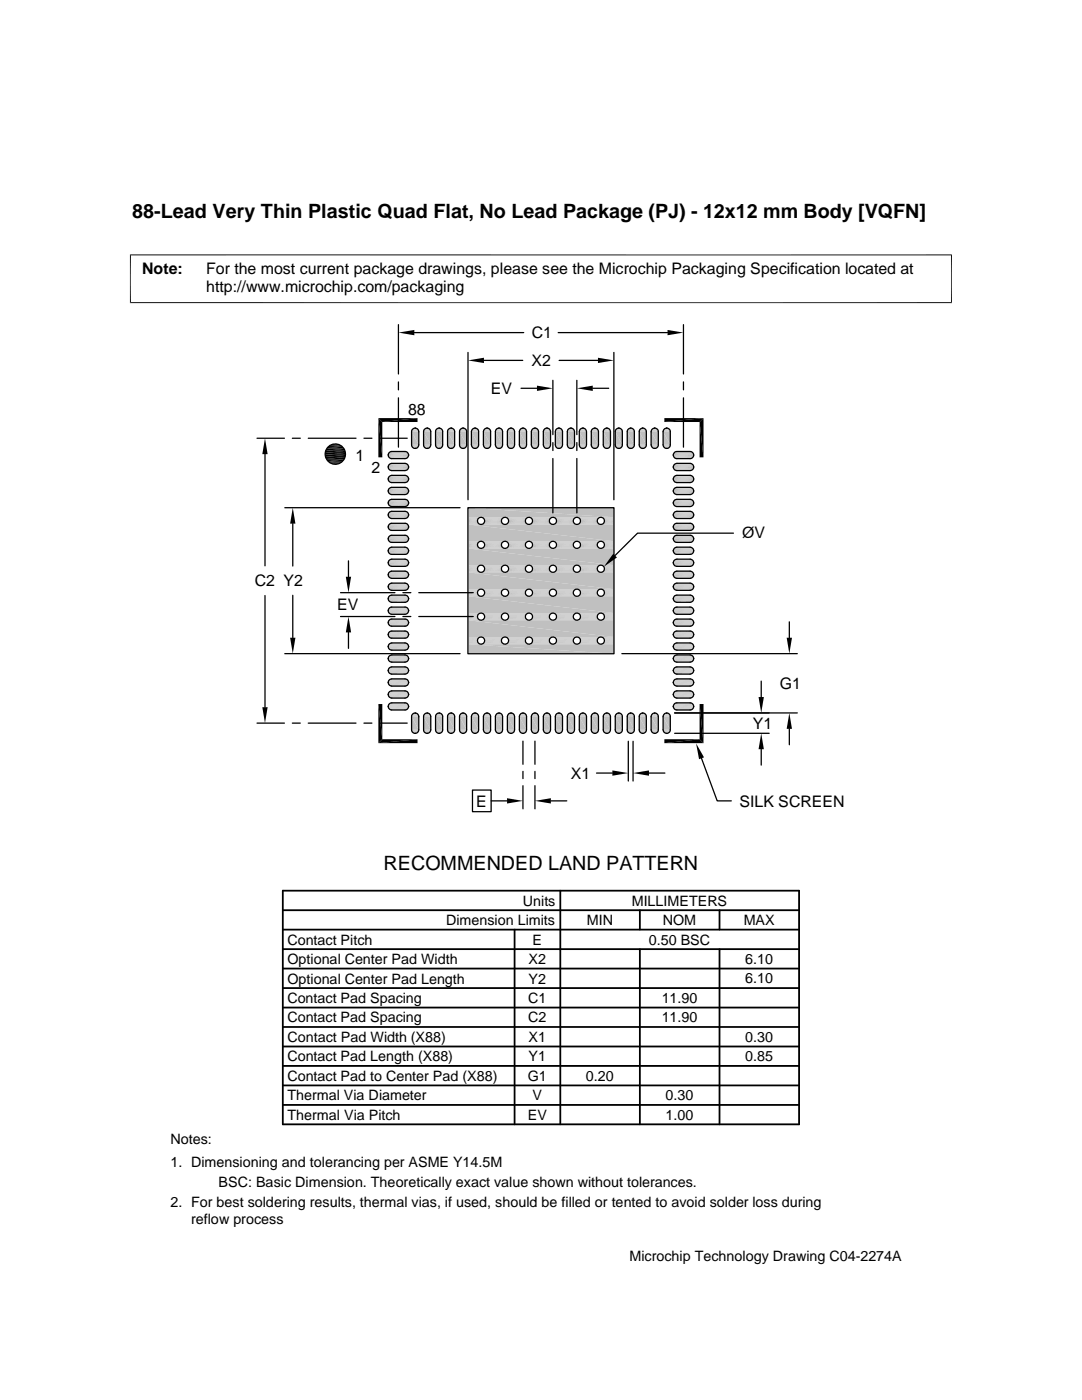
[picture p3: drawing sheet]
<svg xmlns="http://www.w3.org/2000/svg" width="216mm" height="279mm" viewBox="0 0 216 279" stroke-linecap="round" stroke-linejoin="round" font-family="sans-serif">
<defs><g id="words">
<g font-size="3.9">
<text x="26.4" y="43.5">88-Lead Very Thin Plastic Quad Flat, No Lead Package (PJ) - 12x12 mm Body [VQFN]</text>
<text x="76.5" y="173.6">RECOMMENDED LAND PATTERN</text>
</g>
<g font-size="3.2">
<text x="28.4" y="54.6">Note:</text>
<text x="41.1" y="54.6">For the most current package drawings, please see the Microchip Packaging Specification located at</text>
<text x="41.1" y="58.3">http://www.microchip.com/packaging</text>
<text x="106.1" y="67.5">C1</text>
<text x="106.1" y="73.1">X2</text>
<text x="81.4" y="82.8">88</text>
<text x="98" y="78.6">EV</text>
<text x="70.9" y="92">1</text>
<text x="74.1" y="94.3">2</text>
<text x="148.1" y="107.5">ØV</text>
<text x="50.8" y="117">C2 Y2</text>
<text x="67.3" y="121.8">EV</text>
<text x="155.6" y="137.5">G1</text>
<text x="150.2" y="145.5">Y1</text>
<text x="113.9" y="155.4">X1</text>
<text x="95" y="161">E</text>
<text x="147.6" y="161">SILK SCREEN</text>
</g>
<g font-size="2.9">
<text x="89" y="184.6">Dimension Limits</text>
<text x="104.3" y="180.7">Units</text>
<text x="117.1" y="184.6">MIN</text>
<text x="126" y="180.7">MILLIMETERS</text>
<text x="132.3" y="184.6">NOM</text>
<text x="148.4" y="184.6">MAX</text>
<text x="57.3" y="188.5">Contact Pitch</text>
<text x="106.3" y="188.5">E</text>
<text x="129.5" y="188.5">0.50 BSC</text>
<text x="57.3" y="192.4">Optional Center Pad Width</text>
<text x="57.3" y="196.3">Optional Center Pad Length</text>
<text x="105.5" y="196.3">Y2</text>
<text x="105.5" y="192.4">X2</text>
<text x="148.7" y="196.3">6.10</text>
<text x="148.7" y="192.4">6.10</text>
<text x="57.3" y="200.2">Contact Pad Spacing</text>
<text x="105.4" y="200.2">C1</text>
<text x="132" y="200.2">11.90</text>
<text x="57.3" y="207.9">Contact Pad Width (X88)</text>
<text x="57.3" y="204">Contact Pad Spacing</text>
<text x="105.4" y="204">C2</text>
<text x="105.5" y="207.9">X1</text>
<text x="132" y="204">11.90</text>
<text x="148.7" y="207.9">0.30</text>
<text x="57.3" y="211.8">Contact Pad Length (X88)</text>
<text x="57.3" y="215.7">Contact Pad to Center Pad (X88)</text>
<text x="105.3" y="215.7">G1</text>
<text x="105.5" y="211.8">Y1</text>
<text x="116.9" y="215.7">0.20</text>
<text x="148.7" y="211.8">0.85</text>
<text x="57.3" y="219.6">Thermal Via Diameter</text>
<text x="106.3" y="219.6">V</text>
<text x="132.8" y="219.6">0.30</text>
<text x="57.3" y="223.5">Thermal Via Pitch</text>
<text x="105.3" y="223.5">EV</text>
<text x="132.8" y="223.5">1.00</text>
<text x="34" y="228.3">Notes:</text>
<text x="34" y="232.9">1. Dimensioning and tolerancing per ASME Y14.5M</text>
<text x="43.6" y="236.9">BSC: Basic Dimension. Theoretically exact value shown without tolerances.</text>
<text x="34" y="241">2. For best soldering results, thermal vias, if used, should be filled or tented to avoid solder loss during</text>
<text x="38.1" y="244.3">reflow process</text>
<text x="125.6" y="251.7">Microchip Technology Drawing C04-2274A</text>
</g>
</g></defs>
<g fill="#c0c0c0">
<path d="M82.6 85.5h.5z"/>
<path d="M85 85.5h.4z"/>
<path d="M87.4 85.5h.4z"/>
<path d="M89.8 85.5h.4z"/>
<path d="M92.2 85.5h.4z"/>
<path d="M94.6 85.5h.4z"/>
<path d="M97 85.5h.4z"/>
<path d="M99.4 85.5h.4z"/>
<path d="M101.7 85.5h.5z"/>
<path d="M104.1 85.5h.5z"/>
<path d="M106.5 85.5h.5z"/>
<path d="M108.9 85.5h.4z"/>
<path d="M111.3 85.5h.4z"/>
<path d="M113.7 85.5h.4z"/>
<path d="M116.1 85.5h.4z"/>
<path d="M118.5 85.5h.4z"/>
<path d="M120.9 85.5h.4z"/>
<path d="M123.3 85.5h.4z"/>
<path d="M125.6 85.5h.5z"/>
<path d="M128 85.5h.5z"/>
<path d="M130.4 85.5h.5z"/>
<path d="M132.8 85.5h.5z"/>
<path d="M132.6 85.6l.2-.1 .7 .1z"/>
<path d="M132.8 85.5l.7 .1z"/>
<path d="M130.2 85.6l.2-.1 .7 .1z"/>
<path d="M130.4 85.5l.7 .1z"/>
<path d="M127.8 85.6l.2-.1 .7 .1z"/>
<path d="M128 85.5l.7 .1z"/>
<path d="M125.5 85.6l.1-.1 .7 .1z"/>
<path d="M125.6 85.5l.7 .1z"/>
<path d="M123.1 85.6l.2-.1 .6 .1z"/>
<path d="M123.3 85.5l.6 .1z"/>
<path d="M120.7 85.6l.2-.1 .6 .1z"/>
<path d="M120.9 85.5l.6 .1z"/>
<path d="M118.3 85.6l.2-.1 .6 .1z"/>
<path d="M118.5 85.5l.6 .1z"/>
<path d="M115.9 85.6l.2-.1 .6 .1z"/>
<path d="M116.1 85.5l.6 .1z"/>
<path d="M113.5 85.6l.2-.1 .6 .1z"/>
<path d="M113.7 85.5l.6 .1z"/>
<path d="M111.1 85.6l.2-.1 .7 .1z"/>
<path d="M111.3 85.5l.7 .1z"/>
<path d="M108.7 85.6l.2-.1 .7 .1z"/>
<path d="M108.9 85.5l.7 .1z"/>
<path d="M106.3 85.6l.2-.1 .7 .1z"/>
<path d="M106.5 85.5l.7 .1z"/>
<path d="M103.9 85.6l.2-.1 .7 .1z"/>
<path d="M104.1 85.5l.7 .1z"/>
<path d="M101.5 85.6l.2-.1 .7 .1z"/>
<path d="M101.7 85.5l.7 .1z"/>
<path d="M99.1 85.6l.3-.1 .6 .1z"/>
<path d="M99.4 85.5l.6 .1z"/>
<path d="M96.8 85.6l.2-.1 .6 .1z"/>
<path d="M97 85.5l.6 .1z"/>
<path d="M94.4 85.6l.2-.1 .6 .1z"/>
<path d="M94.6 85.5l.6 .1z"/>
<path d="M92 85.6l.2-.1 .6 .1z"/>
<path d="M92.2 85.5l.6 .1z"/>
<path d="M89.6 85.6l.2-.1 .6 .1z"/>
<path d="M89.8 85.5l.6 .1z"/>
<path d="M87.2 85.6l.2-.1 .6 .1z"/>
<path d="M87.4 85.5l.6 .1z"/>
<path d="M84.8 85.6l.2-.1 .7 .1z"/>
<path d="M85 85.5l.7 .1z"/>
<path d="M82.4 85.6l.2-.1 .7 .1z"/>
<path d="M82.6 85.5l.7 .1z"/>
<path d="M132.5 85.7l.1-.1 1 .1z"/>
<path d="M132.6 85.6h.9l.1 .1z"/>
<path d="M130.1 85.7l.1-.1 1 .1z"/>
<path d="M130.2 85.6h.9l.1 .1z"/>
<path d="M127.7 85.7l.1-.1 1 .1z"/>
<path d="M127.8 85.6h.9l.1 .1z"/>
<path d="M125.3 85.7l.2-.1 .9 .1z"/>
<path d="M125.5 85.6h.8l.1 .1z"/>
<path d="M122.9 85.7l.2-.1 1 .1z"/>
<path d="M123.1 85.6h.8l.2 .1z"/>
<path d="M120.5 85.7l.2-.1 1 .1z"/>
<path d="M120.7 85.6h.8l.2 .1z"/>
<path d="M118.1 85.7l.2-.1 1 .1z"/>
<path d="M118.3 85.6h.8l.2 .1z"/>
<path d="M115.7 85.7l.2-.1 1 .1z"/>
<path d="M115.9 85.6h.8l.2 .1z"/>
<path d="M113.3 85.7l.2-.1 1 .1z"/>
<path d="M113.5 85.6h.8l.2 .1z"/>
<path d="M110.9 85.7l.2-.1 1 .1z"/>
<path d="M111.1 85.6h.9l.1 .1z"/>
<path d="M108.6 85.7l.1-.1 1 .1z"/>
<path d="M108.7 85.6h.9l.1 .1z"/>
<path d="M106.2 85.7l.1-.1 1 .1z"/>
<path d="M106.3 85.6h.9l.1 .1z"/>
<path d="M103.8 85.7l.1-.1 1 .1z"/>
<path d="M103.9 85.6h.9l.1 .1z"/>
<path d="M101.4 85.7l.1-.1 1.1 .1z"/>
<path d="M101.5 85.6h.9l.2 .1z"/>
<path d="M99 85.7l.1-.1 1.1 .1z"/>
<path d="M99.1 85.6h.9l.2 .1z"/>
<path d="M96.6 85.7l.2-.1 1 .1z"/>
<path d="M96.8 85.6h.8l.2 .1z"/>
<path d="M94.2 85.7l.2-.1 1 .1z"/>
<path d="M94.4 85.6h.8l.2 .1z"/>
<path d="M91.8 85.7l.2-.1 1 .1z"/>
<path d="M92 85.6h.8l.2 .1z"/>
<path d="M89.4 85.7l.2-.1 1 .1z"/>
<path d="M89.6 85.6h.8l.2 .1z"/>
<path d="M87 85.7l.2-.1 1 .1z"/>
<path d="M87.2 85.6h.8l.2 .1z"/>
<path d="M84.6 85.7l.2-.1 1 .1z"/>
<path d="M84.8 85.6h.9l.1 .1z"/>
<path d="M82.3 85.7l.1-.1 1 .1z"/>
<path d="M82.4 85.6h.9l.1 .1z"/>
<path d="M132.5 85.7l1.2 .2h-1.3z"/>
<path d="M132.5 85.7h1.1l.1 .2z"/>
<path d="M130.1 85.7l1.2 .2h-1.3z"/>
<path d="M130.1 85.7h1.1l.1 .2z"/>
<path d="M127.7 85.7l1.2 .2h-1.3z"/>
<path d="M127.7 85.7h1.1l.1 .2z"/>
<path d="M125.3 85.7l1.3 .2h-1.4z"/>
<path d="M125.3 85.7h1.1l.2 .2z"/>
<path d="M122.9 85.7l1.3 .2h-1.4z"/>
<path d="M122.9 85.7h1.2l.1 .2z"/>
<path d="M120.5 85.7l1.3 .2h-1.4z"/>
<path d="M120.5 85.7h1.2l.1 .2z"/>
<path d="M118.1 85.7l1.3 .2h-1.4z"/>
<path d="M118.1 85.7h1.2l.1 .2z"/>
<path d="M115.7 85.7l1.3 .2h-1.4z"/>
<path d="M115.7 85.7h1.2l.1 .2z"/>
<path d="M113.3 85.7l1.3 .2h-1.4z"/>
<path d="M113.3 85.7h1.2l.1 .2z"/>
<path d="M110.9 85.7l1.3 .2h-1.4z"/>
<path d="M110.9 85.7h1.2l.1 .2z"/>
<path d="M108.6 85.7l1.2 .2h-1.3z"/>
<path d="M108.6 85.7h1.1l.1 .2z"/>
<path d="M106.2 85.7l1.2 .2h-1.3z"/>
<path d="M106.2 85.7h1.1l.1 .2z"/>
<path d="M103.8 85.7l1.2 .2h-1.3z"/>
<path d="M103.8 85.7h1.1l.1 .2z"/>
<path d="M101.4 85.7l1.2 .2h-1.3z"/>
<path d="M101.4 85.7h1.2v.2z"/>
<path d="M99 85.7l1.2 .2h-1.3z"/>
<path d="M99 85.7h1.2v.2z"/>
<path d="M96.6 85.7l1.3 .2h-1.4z"/>
<path d="M96.6 85.7h1.2l.1 .2z"/>
<path d="M94.2 85.7l1.3 .2h-1.4z"/>
<path d="M94.2 85.7h1.2l.1 .2z"/>
<path d="M91.8 85.7l1.3 .2h-1.4z"/>
<path d="M91.8 85.7h1.2l.1 .2z"/>
<path d="M89.4 85.7l1.3 .2h-1.4z"/>
<path d="M89.4 85.7h1.2l.1 .2z"/>
<path d="M87 85.7l1.3 .2h-1.4z"/>
<path d="M87 85.7h1.2l.1 .2z"/>
<path d="M84.6 85.7l1.3 .2h-1.4z"/>
<path d="M84.6 85.7h1.2l.1 .2z"/>
<path d="M82.3 85.7l1.2 .2h-1.4z"/>
<path d="M82.3 85.7h1.1l.1 .2z"/>
<path d="M132.4 85.9l1.4 .2h-1.5z"/>
<path d="M132.4 85.9h1.3l.1 .2z"/>
<path d="M130 85.9l1.4 .2h-1.5z"/>
<path d="M130 85.9h1.3l.1 .2z"/>
<path d="M127.6 85.9l1.4 .2h-1.4z"/>
<path d="M127.6 85.9h1.3l.1 .2z"/>
<path d="M125.2 85.9l1.4 .2h-1.4z"/>
<path d="M125.2 85.9h1.4v.2z"/>
<path d="M122.8 85.9l1.4 .2h-1.4z"/>
<path d="M122.8 85.9h1.4v.2z"/>
<path d="M120.4 85.9l1.4 .2h-1.4z"/>
<path d="M120.4 85.9h1.4v.2z"/>
<path d="M118 85.9l1.4 .2h-1.4z"/>
<path d="M118 85.9h1.4v.2z"/>
<path d="M115.6 85.9l1.4 .2h-1.4z"/>
<path d="M115.6 85.9h1.4v.2z"/>
<path d="M113.2 85.9l1.4 .2h-1.4z"/>
<path d="M113.2 85.9h1.4v.2z"/>
<path d="M110.8 85.9l1.4 .2h-1.4z"/>
<path d="M110.8 85.9h1.4v.2z"/>
<path d="M108.5 85.9l1.4 .2h-1.5z"/>
<path d="M108.5 85.9h1.3l.1 .2z"/>
<path d="M106.1 85.9l1.4 .2h-1.5z"/>
<path d="M106.1 85.9h1.3l.1 .2z"/>
<path d="M103.7 85.9l1.4 .2h-1.5z"/>
<path d="M103.7 85.9h1.3l.1 .2z"/>
<path d="M101.3 85.9l1.4 .2h-1.5z"/>
<path d="M101.3 85.9h1.3l.1 .2z"/>
<path d="M98.9 85.9l1.4 .2h-1.5z"/>
<path d="M98.9 85.9h1.3l.1 .2z"/>
<path d="M96.5 85.9l1.4 .2h-1.4z"/>
<path d="M96.5 85.9h1.4v.2z"/>
<path d="M94.1 85.9l1.4 .2h-1.4z"/>
<path d="M94.1 85.9h1.4v.2z"/>
<path d="M91.7 85.9l1.4 .2h-1.4z"/>
<path d="M91.7 85.9h1.4v.2z"/>
<path d="M89.3 85.9l1.4 .2h-1.4z"/>
<path d="M89.3 85.9h1.4v.2z"/>
<path d="M86.9 85.9l1.4 .2h-1.4z"/>
<path d="M86.9 85.9h1.4v.2z"/>
<path d="M84.5 85.9l1.5 .2h-1.5z"/>
<path d="M84.5 85.9h1.4l.1 .2z"/>
<path d="M82.1 85.9l1.5 .2h-1.5z"/>
<path d="M82.1 85.9h1.4l.1 .2z"/>
<path d="M132.3 86.1l1.5 2.7h-1.5z"/>
<path d="M132.3 86.1h1.5v2.7z"/>
<path d="M129.9 86.1l1.5 2.7h-1.5z"/>
<path d="M129.9 86.1h1.5v2.7z"/>
<path d="M127.6 86.1l1.4 2.7h-1.4z"/>
<path d="M127.6 86.1h1.4v2.7z"/>
<path d="M125.2 86.1l1.4 2.7h-1.4z"/>
<path d="M125.2 86.1h1.4v2.7z"/>
<path d="M122.8 86.1l1.4 2.7h-1.4z"/>
<path d="M122.8 86.1h1.4v2.7z"/>
<path d="M120.4 86.1l1.4 2.7h-1.4z"/>
<path d="M120.4 86.1h1.4v2.7z"/>
<path d="M118 86.1l1.4 2.7h-1.4z"/>
<path d="M118 86.1h1.4v2.7z"/>
<path d="M115.6 86.1l1.4 2.7h-1.4z"/>
<path d="M115.6 86.1h1.4v2.7z"/>
<path d="M113.2 86.1l1.4 2.7h-1.4z"/>
<path d="M113.2 86.1h1.4v2.7z"/>
<path d="M110.8 86.1l1.4 2.7h-1.4z"/>
<path d="M110.8 86.1h1.4v2.7z"/>
<path d="M108.4 86.1l1.5 2.7h-1.5z"/>
<path d="M108.4 86.1h1.5v2.7z"/>
<path d="M106 86.1l1.5 2.7h-1.5z"/>
<path d="M106 86.1h1.5v2.7z"/>
<path d="M103.6 86.1l1.5 2.7h-1.5z"/>
<path d="M103.6 86.1h1.5v2.7z"/>
<path d="M101.2 86.1l1.5 2.7h-1.5z"/>
<path d="M101.2 86.1h1.5v2.7z"/>
<path d="M98.8 86.1l1.5 2.7h-1.5z"/>
<path d="M98.8 86.1h1.5v2.7z"/>
<path d="M96.5 86.1l1.4 2.7h-1.4z"/>
<path d="M96.5 86.1h1.4v2.7z"/>
<path d="M94.1 86.1l1.4 2.7h-1.4z"/>
<path d="M94.1 86.1h1.4v2.7z"/>
<path d="M91.7 86.1l1.4 2.7h-1.4z"/>
<path d="M91.7 86.1h1.4v2.7z"/>
<path d="M89.3 86.1l1.4 2.7h-1.4z"/>
<path d="M89.3 86.1h1.4v2.7z"/>
<path d="M86.9 86.1l1.4 2.7h-1.4z"/>
<path d="M86.9 86.1h1.4v2.7z"/>
<path d="M84.5 86.1l1.5 2.7h-1.5z"/>
<path d="M84.5 86.1h1.5v2.7z"/>
<path d="M82.1 86.1l1.5 2.7h-1.5z"/>
<path d="M82.1 86.1h1.5v2.7z"/>
<path d="M132.3 88.8l1.4 .2h-1.3z"/>
<path d="M132.3 88.8h1.5l-.1 .2z"/>
<path d="M129.9 88.8l1.4 .2h-1.3z"/>
<path d="M129.9 88.8h1.5l-.1 .2z"/>
<path d="M127.6 88.8l1.3 .2h-1.3z"/>
<path d="M127.6 88.8h1.4l-.1 .2z"/>
<path d="M125.2 88.8l1.4 .2h-1.4z"/>
<path d="M125.2 88.8h1.4v.2z"/>
<path d="M122.8 88.8l1.4 .2h-1.4z"/>
<path d="M122.8 88.8h1.4v.2z"/>
<path d="M120.4 88.8l1.4 .2h-1.4z"/>
<path d="M120.4 88.8h1.4v.2z"/>
<path d="M118 88.8l1.4 .2h-1.4z"/>
<path d="M118 88.8h1.4v.2z"/>
<path d="M115.6 88.8l1.4 .2h-1.4z"/>
<path d="M115.6 88.8h1.4v.2z"/>
<path d="M113.2 88.8l1.4 .2h-1.4z"/>
<path d="M113.2 88.8h1.4v.2z"/>
<path d="M110.8 88.8l1.4 .2h-1.4z"/>
<path d="M110.8 88.8h1.4v.2z"/>
<path d="M108.4 88.8l1.4 .2h-1.3z"/>
<path d="M108.4 88.8h1.5l-.1 .2z"/>
<path d="M106 88.8l1.4 .2h-1.3z"/>
<path d="M106 88.8h1.5l-.1 .2z"/>
<path d="M103.6 88.8l1.4 .2h-1.3z"/>
<path d="M103.6 88.8h1.5l-.1 .2z"/>
<path d="M101.2 88.8l1.4 .2h-1.3z"/>
<path d="M101.2 88.8h1.5l-.1 .2z"/>
<path d="M98.8 88.8l1.4 .2h-1.3z"/>
<path d="M98.8 88.8h1.5l-.1 .2z"/>
<path d="M96.5 88.8l1.4 .2h-1.4z"/>
<path d="M96.5 88.8h1.4v.2z"/>
<path d="M94.1 88.8l1.4 .2h-1.4z"/>
<path d="M94.1 88.8h1.4v.2z"/>
<path d="M91.7 88.8l1.4 .2h-1.4z"/>
<path d="M91.7 88.8h1.4v.2z"/>
<path d="M89.3 88.8l1.4 .2h-1.4z"/>
<path d="M89.3 88.8h1.4v.2z"/>
<path d="M86.9 88.8l1.4 .2h-1.4z"/>
<path d="M86.9 88.8h1.4v.2z"/>
<path d="M84.5 88.8l1.4 .2h-1.4z"/>
<path d="M84.5 88.8h1.5l-.1 .2z"/>
<path d="M82.1 88.8l1.4 .2h-1.4z"/>
<path d="M82.1 88.8h1.5l-.1 .2z"/>
<path d="M132.4 89l1.2 .2h-1.1z"/>
<path d="M132.4 89h1.3l-.1 .2z"/>
<path d="M130 89l1.2 .2h-1.1z"/>
<path d="M130 89h1.3l-.1 .2z"/>
<path d="M127.6 89l1.2 .2h-1.1z"/>
<path d="M127.6 89h1.3l-.1 .2z"/>
<path d="M125.2 89l1.2 .2h-1.1z"/>
<path d="M125.2 89h1.4l-.2 .2z"/>
<path d="M122.8 89l1.3 .2h-1.2z"/>
<path d="M122.8 89h1.4l-.1 .2z"/>
<path d="M120.4 89l1.3 .2h-1.2z"/>
<path d="M120.4 89h1.4l-.1 .2z"/>
<path d="M118 89l1.3 .2h-1.2z"/>
<path d="M118 89h1.4l-.1 .2z"/>
<path d="M115.6 89l1.3 .2h-1.2z"/>
<path d="M115.6 89h1.4l-.1 .2z"/>
<path d="M113.2 89l1.3 .2h-1.2z"/>
<path d="M113.2 89h1.4l-.1 .2z"/>
<path d="M110.8 89l1.3 .2h-1.2z"/>
<path d="M110.8 89h1.4l-.1 .2z"/>
<path d="M108.5 89l1.2 .2h-1.1z"/>
<path d="M108.5 89h1.3l-.1 .2z"/>
<path d="M106.1 89l1.2 .2h-1.1z"/>
<path d="M106.1 89h1.3l-.1 .2z"/>
<path d="M103.7 89l1.2 .2h-1.1z"/>
<path d="M103.7 89h1.3l-.1 .2z"/>
<path d="M101.3 89l1.3 .2h-1.2z"/>
<path d="M101.3 89h1.3v.2z"/>
<path d="M98.9 89l1.3 .2h-1.2z"/>
<path d="M98.9 89h1.3v.2z"/>
<path d="M96.5 89l1.3 .2h-1.2z"/>
<path d="M96.5 89h1.4l-.1 .2z"/>
<path d="M94.1 89l1.3 .2h-1.2z"/>
<path d="M94.1 89h1.4l-.1 .2z"/>
<path d="M91.7 89l1.3 .2h-1.2z"/>
<path d="M91.7 89h1.4l-.1 .2z"/>
<path d="M89.3 89l1.3 .2h-1.2z"/>
<path d="M89.3 89h1.4l-.1 .2z"/>
<path d="M86.9 89l1.3 .2h-1.2z"/>
<path d="M86.9 89h1.4l-.1 .2z"/>
<path d="M84.5 89l1.3 .2h-1.2z"/>
<path d="M84.5 89h1.4l-.1 .2z"/>
<path d="M82.1 89l1.3 .2h-1.1z"/>
<path d="M82.1 89h1.4l-.1 .2z"/>
<path d="M132.5 89.2l1 .2h-.9z"/>
<path d="M132.5 89.2h1.1l-.1 .2z"/>
<path d="M130.1 89.2l1 .2h-.9z"/>
<path d="M130.1 89.2h1.1l-.1 .2z"/>
<path d="M127.7 89.2l1 .2h-.9z"/>
<path d="M127.7 89.2h1.1l-.1 .2z"/>
<path d="M125.3 89.2l1 .2h-.8z"/>
<path d="M125.3 89.2h1.1l-.1 .2z"/>
<path d="M122.9 89.2l1 .2h-.8z"/>
<path d="M122.9 89.2h1.2l-.2 .2z"/>
<path d="M120.5 89.2l1 .2h-.8z"/>
<path d="M120.5 89.2h1.2l-.2 .2z"/>
<path d="M118.1 89.2l1 .2h-.8z"/>
<path d="M118.1 89.2h1.2l-.2 .2z"/>
<path d="M115.7 89.2l1 .2h-.8z"/>
<path d="M115.7 89.2h1.2l-.2 .2z"/>
<path d="M113.3 89.2l1 .2h-.8z"/>
<path d="M113.3 89.2h1.2l-.2 .2z"/>
<path d="M110.9 89.2l1.1 .2h-.9z"/>
<path d="M110.9 89.2h1.2l-.1 .2z"/>
<path d="M108.6 89.2l1 .2h-.9z"/>
<path d="M108.6 89.2h1.1l-.1 .2z"/>
<path d="M106.2 89.2l1 .2h-.9z"/>
<path d="M106.2 89.2h1.1l-.1 .2z"/>
<path d="M103.8 89.2l1 .2h-.9z"/>
<path d="M103.8 89.2h1.1l-.1 .2z"/>
<path d="M101.4 89.2l1 .2h-.9z"/>
<path d="M101.4 89.2h1.2l-.2 .2z"/>
<path d="M99 89.2l1 .2h-.9z"/>
<path d="M99 89.2h1.2l-.2 .2z"/>
<path d="M96.6 89.2l1 .2h-.8z"/>
<path d="M96.6 89.2h1.2l-.2 .2z"/>
<path d="M94.2 89.2l1 .2h-.8z"/>
<path d="M94.2 89.2h1.2l-.2 .2z"/>
<path d="M91.8 89.2l1 .2h-.8z"/>
<path d="M91.8 89.2h1.2l-.2 .2z"/>
<path d="M89.4 89.2l1 .2h-.8z"/>
<path d="M89.4 89.2h1.2l-.2 .2z"/>
<path d="M87 89.2l1 .2h-.8z"/>
<path d="M87 89.2h1.2l-.2 .2z"/>
<path d="M84.6 89.2l1.1 .2h-.9z"/>
<path d="M84.6 89.2h1.2l-.1 .2z"/>
<path d="M82.3 89.2l1 .2h-.9z"/>
<path d="M82.3 89.2h1.1l-.1 .2z"/>
<path d="M82.6 89.5h.5z"/>
<path d="M85 89.5h.4z"/>
<path d="M87.4 89.5h.4z"/>
<path d="M89.8 89.5h.4z"/>
<path d="M92.2 89.5h.4z"/>
<path d="M94.6 89.5h.4z"/>
<path d="M97 89.5h.4z"/>
<path d="M99.4 89.5h.4z"/>
<path d="M101.7 89.5h.5z"/>
<path d="M104.1 89.5h.5z"/>
<path d="M106.5 89.5h.5z"/>
<path d="M108.9 89.5h.4z"/>
<path d="M111.3 89.5h.4z"/>
<path d="M113.7 89.5h.4z"/>
<path d="M116.1 89.5h.4z"/>
<path d="M118.5 89.5h.4z"/>
<path d="M120.9 89.5h.4z"/>
<path d="M123.3 89.5h.4z"/>
<path d="M125.6 89.5h.5z"/>
<path d="M128 89.5h.5z"/>
<path d="M130.4 89.5h.5z"/>
<path d="M132.8 89.5h.5z"/>
<path d="M132.6 89.4l.7 .1z"/>
<path d="M132.6 89.4h.9l-.2 .1z"/>
<path d="M130.2 89.4l.7 .1z"/>
<path d="M130.2 89.4h.9l-.2 .1z"/>
<path d="M127.8 89.4l.7 .1z"/>
<path d="M127.8 89.4h.9l-.2 .1z"/>
<path d="M125.5 89.4l.6 .1z"/>
<path d="M125.5 89.4h.8l-.2 .1z"/>
<path d="M123.1 89.4l.6 .1z"/>
<path d="M123.1 89.4h.8l-.2 .1z"/>
<path d="M120.7 89.4l.6 .1z"/>
<path d="M120.7 89.4h.8l-.2 .1z"/>
<path d="M118.3 89.4l.6 .1z"/>
<path d="M118.3 89.4h.8l-.2 .1z"/>
<path d="M115.9 89.4l.6 .1z"/>
<path d="M115.9 89.4h.8l-.2 .1z"/>
<path d="M113.5 89.4l.6 .1z"/>
<path d="M113.5 89.4h.8l-.2 .1z"/>
<path d="M111.1 89.4l.6 .1z"/>
<path d="M111.1 89.4h.9l-.3 .1z"/>
<path d="M108.7 89.4l.6 .1z"/>
<path d="M108.7 89.4h.9l-.3 .1z"/>
<path d="M106.3 89.4l.7 .1z"/>
<path d="M106.3 89.4h.9l-.2 .1z"/>
<path d="M103.9 89.4l.7 .1z"/>
<path d="M103.9 89.4h.9l-.2 .1z"/>
<path d="M101.5 89.4l.7 .1z"/>
<path d="M101.5 89.4h.9l-.2 .1z"/>
<path d="M99.1 89.4l.7 .1z"/>
<path d="M99.1 89.4h.9l-.2 .1z"/>
<path d="M96.8 89.4l.6 .1z"/>
<path d="M96.8 89.4h.8l-.2 .1z"/>
<path d="M94.4 89.4l.6 .1z"/>
<path d="M94.4 89.4h.8l-.2 .1z"/>
<path d="M92 89.4l.6 .1z"/>
<path d="M92 89.4h.8l-.2 .1z"/>
<path d="M89.6 89.4l.6 .1z"/>
<path d="M89.6 89.4h.8l-.2 .1z"/>
<path d="M87.2 89.4l.6 .1z"/>
<path d="M87.2 89.4h.8l-.2 .1z"/>
<path d="M84.8 89.4l.6 .1z"/>
<path d="M84.8 89.4h.9l-.3 .1z"/>
<path d="M82.4 89.4l.7 .1z"/>
<path d="M82.4 89.4h.9l-.2 .1z"/>
</g>
<g fill="none" stroke="#c0c0c0" stroke-width=".2">
<path d="M77.5 91.1h4M77.5 93.5h4M77.5 95.9h4M77.5 90.5h4M77.6 90.3h3.8M77.6 92.7h3.8M77.6 95.1h3.8M77.6 97.5h3.8M77.6 99.9h3.8M77.6 91.3h3.8M77.6 93.7h3.8M77.6 96.1h3.8"/>
<path d="M77.6 98.5h3.8M77.8 90.2h3.4M77.8 92.6h3.4M77.8 95h3.4M77.8 97.4h3.4M77.8 99.7h3.4M77.8 91.5h3.4M77.8 93.8h3.4M77.8 96.2h3.4M77.8 98.6h3.4M78 91.5h3M78 93.9h3"/>
<path d="M78 96.3h3M78 98.7h3M78 90.1h3M78 92.5h3M78 94.9h3M78 97.3h3M78 99.7h3M134.4 90.5h4M134.4 91.1h4M134.4 93.5h4M134.4 95.9h4M134.5 91.3h3.8"/>
<path d="M134.5 93.7h3.8M134.5 96.1h3.8M134.5 98.5h3.8M134.5 90.3h3.8M134.5 92.7h3.8M134.5 95.1h3.8M134.5 97.5h3.8M134.5 99.9h3.8M134.6 91.5h3.5M134.6 93.8h3.5M134.6 96.2h3.5M134.6 98.6h3.5"/>
<path d="M134.6 90.2h3.5M134.6 92.6h3.5M134.6 95h3.5M134.6 97.4h3.5M134.6 99.7h3.5M134.9 90.1h3M134.9 92.5h3M134.9 94.9h3M134.9 97.3h3M134.9 99.7h3M134.9 91.5h3M134.9 93.9h3"/>
<path d="M134.9 96.3h3M134.9 98.7h3M77.5 107.9h4M77.5 110.2h4M77.5 112.6h4M77.5 115h4M77.5 100h4M77.5 102.4h4M77.5 104.8h4M77.5 107.2h4M77.5 116.8h4M77.5 119.2h4"/>
<path d="M77.6 102.3h3.8M77.6 104.6h3.8M77.6 107h3.8M77.6 109.4h3.8M77.6 111.8h3.8M77.6 114.2h3.8M77.6 116.6h3.8M77.6 119h3.8M77.6 100.9h3.8M77.6 103.3h3.8M77.6 105.7h3.8M77.6 108h3.8"/>
<path d="M77.6 110.4h3.8M77.6 112.8h3.8M77.6 115.2h3.8M77.6 117.6h3.8M77.6 120h3.8M77.8 102.1h3.4M77.8 104.5h3.4M77.8 106.9h3.4M77.8 109.3h3.4M77.8 111.7h3.4M77.8 114.1h3.4M77.8 116.5h3.4"/>
<path d="M77.8 118.9h3.4M77.8 101h3.4M77.8 103.4h3.4M77.8 105.8h3.4M77.8 108.2h3.4M77.8 110.6h3.4M77.8 112.9h3.4M77.8 115.3h3.4M77.8 117.7h3.4M78 101.1h3M78 103.5h3M78 105.8h3"/>
<path d="M78 108.2h3M78 110.6h3M78 113h3M78 115.4h3M78 117.8h3M78 102.1h3M78 104.4h3M78 106.8h3M78 109.2h3M78 111.6h3M78 114h3M78 116.4h3"/>
<path d="M78 118.8h3M134.4 100h4M134.4 102.4h4M134.4 104.8h4M134.4 107.2h4M134.4 116.8h4M134.4 119.2h4M134.4 107.9h4M134.4 110.2h4M134.4 112.6h4M134.4 115h4M134.5 100.9h3.8"/>
<path d="M134.5 103.3h3.8M134.5 105.7h3.8M134.5 108h3.8M134.5 110.4h3.8M134.5 112.8h3.8M134.5 115.2h3.8M134.5 117.6h3.8M134.5 120h3.8M134.5 102.3h3.8M134.5 104.6h3.8M134.5 107h3.8M134.5 109.4h3.8"/>
<path d="M134.5 111.8h3.8M134.5 114.2h3.8M134.5 116.6h3.8M134.5 119h3.8M134.6 101h3.5M134.6 103.4h3.5M134.6 105.8h3.5M134.6 108.2h3.5M134.6 110.6h3.5M134.6 112.9h3.5M134.6 115.3h3.5M134.6 117.7h3.5"/>
<path d="M134.6 102.1h3.5M134.6 104.5h3.5M134.6 106.9h3.5M134.6 109.3h3.5M134.6 111.7h3.5M134.6 114.1h3.5M134.6 116.5h3.5M134.6 118.9h3.5M134.9 102.1h3M134.9 104.4h3M134.9 106.8h3M134.9 109.2h3"/>
<path d="M134.9 111.6h3M134.9 114h3M134.9 116.4h3M134.9 118.8h3M134.9 101.1h3M134.9 103.5h3M134.9 105.8h3M134.9 108.2h3M134.9 110.6h3M134.9 113h3M134.9 115.4h3M134.9 117.8h3"/>
<path d="M77.5 124.6h4M77.5 127h4M77.5 129.4h4M77.5 131.8h4M77.5 121.5h4M77.5 123.9h4M77.5 135.9h4M77.5 138.3h4M77.6 121.4h3.8M77.6 123.8h3.8M77.6 126.1h3.8M77.6 128.5h3.8"/>
<path d="M77.6 130.9h3.8M77.6 133.3h3.8M77.6 135.7h3.8M77.6 138.1h3.8M77.6 122.4h3.8M77.6 124.8h3.8M77.6 127.1h3.8M77.6 129.5h3.8M77.6 131.9h3.8M77.6 134.3h3.8M77.6 136.7h3.8M77.6 139.1h3.8"/>
<path d="M77.8 121.2h3.4M77.8 123.6h3.4M77.8 126h3.4M77.8 128.4h3.4M77.8 130.8h3.4M77.8 133.2h3.4M77.8 135.6h3.4M77.8 138h3.4M77.8 120.1h3.4M77.8 122.5h3.4M77.8 124.9h3.4M77.8 127.3h3.4"/>
<path d="M77.8 129.7h3.4M77.8 132.1h3.4M77.8 134.4h3.4M77.8 136.8h3.4M77.8 139.2h3.4M78 120.2h3M78 122.6h3M78 125h3M78 127.3h3M78 129.7h3M78 132.1h3M78 134.5h3"/>
<path d="M78 136.9h3M78 139.3h3M78 121.2h3M78 123.6h3M78 126h3M78 128.3h3M78 130.7h3M78 133.1h3M78 135.5h3M78 137.9h3M134.4 121.5h4M134.4 123.9h4"/>
<path d="M134.4 135.9h4M134.4 138.3h4M134.4 124.6h4M134.4 127h4M134.4 129.4h4M134.4 131.8h4M134.5 122.4h3.8M134.5 124.8h3.8M134.5 127.1h3.8M134.5 129.5h3.8M134.5 131.9h3.8M134.5 134.3h3.8"/>
<path d="M134.5 136.7h3.8M134.5 139.1h3.8M134.5 121.4h3.8M134.5 123.8h3.8M134.5 126.1h3.8M134.5 128.5h3.8M134.5 130.9h3.8M134.5 133.3h3.8M134.5 135.7h3.8M134.5 138.1h3.8M134.6 120.1h3.5M134.6 122.5h3.5"/>
<path d="M134.6 124.9h3.5M134.6 127.3h3.5M134.6 129.7h3.5M134.6 132.1h3.5M134.6 134.4h3.5M134.6 136.8h3.5M134.6 139.2h3.5M134.6 121.2h3.5M134.6 123.6h3.5M134.6 126h3.5M134.6 128.4h3.5M134.6 130.8h3.5"/>
<path d="M134.6 133.2h3.5M134.6 135.6h3.5M134.6 138h3.5M134.9 121.2h3M134.9 123.6h3M134.9 126h3M134.9 128.3h3M134.9 130.7h3M134.9 133.1h3M134.9 135.5h3M134.9 137.9h3M134.9 120.2h3"/>
<path d="M134.9 122.6h3M134.9 125h3M134.9 127.3h3M134.9 129.7h3M134.9 132.1h3M134.9 134.5h3M134.9 136.9h3M134.9 139.3h3M77.5 141.3h4M77.5 140.7h4M77.6 140.5h3.8M77.6 141.5h3.8"/>
<path d="M77.8 140.3h3.4M77.8 141.6h3.4M78 141.7h3M78 140.3h3M134.4 140.7h4M134.4 141.3h4M134.5 141.5h3.8M134.5 140.5h3.8M134.6 141.6h3.5M134.6 140.3h3.5M134.9 140.3h3M134.9 141.7h3"/>
</g>
<g fill="none" stroke="#c0c0c0" stroke-width=".21">
<path d="M77.5 90.7h4M77.5 93.1h4M77.5 95.5h4M77.5 97.9h4M77.5 98.1h4M77.5 98.3h4M77.5 92.9h4M77.5 95.3h4M77.5 97.7h4M134.3 90.7h4.1M134.3 93.1h4.1M134.3 95.5h4.1"/>
<path d="M134.3 97.9h4.1M134.3 98.1h4.1M134.4 92.9h4M134.4 95.3h4M134.4 97.7h4M134.4 98.3h4M77.5 107.4h4M77.5 109.8h4M77.5 112.2h4M77.5 114.6h4M77.5 100.5h4M77.5 102.9h4"/>
<path d="M77.5 105.3h4M77.5 117.2h4M77.5 119.6h4M77.5 100.7h4M77.5 103.1h4M77.5 105.5h4M77.5 117.4h4M77.5 119.8h4M77.5 109.6h4M77.5 112h4M77.5 114.4h4M134.3 107.4h4.1"/>
<path d="M134.3 109.8h4.1M134.3 112.2h4.1M134.3 114.6h4.1M134.3 100.5h4.1M134.3 102.9h4.1M134.3 105.3h4.1M134.3 117.2h4.1M134.3 119.6h4.1M134.4 109.6h4M134.4 112h4M134.4 114.4h4M134.4 100.7h4"/>
<path d="M134.4 103.1h4M134.4 105.5h4M134.4 117.4h4M134.4 119.8h4M77.5 126.5h4M77.5 128.9h4M77.5 131.3h4M77.5 133.7h4M77.5 122h4M77.5 124.4h4M77.5 133.9h4M77.5 136.3h4"/>
<path d="M77.5 138.7h4M77.5 122.2h4M77.5 134.1h4M77.5 136.5h4M77.5 138.9h4M77.5 126.3h4M77.5 128.7h4M77.5 131.1h4M77.5 133.5h4M134.3 126.5h4.1M134.3 128.9h4.1M134.3 131.3h4.1"/>
<path d="M134.3 133.7h4.1M134.3 122h4.1M134.3 124.4h4.1M134.3 133.9h4.1M134.3 136.3h4.1M134.3 138.7h4.1M134.4 126.3h4M134.4 128.7h4M134.4 131.1h4M134.4 133.5h4M134.4 122.2h4M134.4 134.1h4"/>
<path d="M134.4 136.5h4M134.4 138.9h4M77.5 141.1h4M134.3 141.1h4.1"/>
</g>
<g fill="none" stroke="#c0c0c0" stroke-width=".23">
<path d="M77.5 90.9h4M77.5 93.3h4M77.5 95.7h4M134.3 90.9h4.1M134.3 93.3h4.1M134.3 95.7h4.1M77.5 100.3h4M77.5 102.6h4M77.5 105h4M77.5 117h4M77.5 119.4h4M77.5 107.6h4"/>
<path d="M77.5 110h4M77.5 112.4h4M77.5 114.8h4M134.3 100.3h4.1M134.3 102.6h4.1M134.3 105h4.1M134.3 117h4.1M134.3 119.4h4.1M134.3 107.6h4.1M134.3 110h4.1M134.3 112.4h4.1M134.3 114.8h4.1"/>
<path d="M77.5 121.8h4M77.5 124.2h4M77.5 136.1h4M77.5 138.5h4M77.5 126.8h4M77.5 129.1h4M77.5 131.5h4M134.3 121.8h4.1M134.3 124.2h4.1M134.3 136.1h4.1M134.3 138.5h4.1M134.3 126.8h4.1"/>
<path d="M134.3 129.1h4.1M134.3 131.5h4.1M77.5 140.9h4M134.3 140.9h4.1"/>
</g>
<g fill="#c0c0c0">
<path d="M82.6 142.3h.5z"/>
<path d="M85 142.3h.4z"/>
<path d="M87.4 142.3h.4z"/>
<path d="M89.8 142.3h.4z"/>
<path d="M92.2 142.3h.4z"/>
<path d="M94.6 142.3h.4z"/>
<path d="M97 142.3h.4z"/>
<path d="M99.4 142.3h.4z"/>
<path d="M101.7 142.3h.5z"/>
<path d="M104.1 142.3h.5z"/>
<path d="M106.5 142.3h.5z"/>
<path d="M108.9 142.3h.4z"/>
<path d="M111.3 142.3h.4z"/>
<path d="M113.7 142.3h.4z"/>
<path d="M116.1 142.3h.4z"/>
<path d="M118.5 142.3h.4z"/>
<path d="M120.9 142.3h.4z"/>
<path d="M123.3 142.3h.4z"/>
<path d="M125.6 142.3h.5z"/>
<path d="M128 142.3h.5z"/>
<path d="M130.4 142.3h.5z"/>
<path d="M132.8 142.3h.5z"/>
<path d="M132.6 142.4l.2-.1 .7 .1z"/>
<path d="M132.8 142.3l.7 .1z"/>
<path d="M130.2 142.4l.2-.1 .7 .1z"/>
<path d="M130.4 142.3l.7 .1z"/>
<path d="M127.8 142.4l.2-.1 .7 .1z"/>
<path d="M128 142.3l.7 .1z"/>
<path d="M125.5 142.4l.1-.1 .7 .1z"/>
<path d="M125.6 142.3l.7 .1z"/>
<path d="M123.1 142.4l.2-.1 .6 .1z"/>
<path d="M123.3 142.3l.6 .1z"/>
<path d="M120.7 142.4l.2-.1 .6 .1z"/>
<path d="M120.9 142.3l.6 .1z"/>
<path d="M118.3 142.4l.2-.1 .6 .1z"/>
<path d="M118.5 142.3l.6 .1z"/>
<path d="M115.9 142.4l.2-.1 .6 .1z"/>
<path d="M116.1 142.3l.6 .1z"/>
<path d="M113.5 142.4l.2-.1 .6 .1z"/>
<path d="M113.7 142.3l.6 .1z"/>
<path d="M111.1 142.4l.2-.1 .7 .1z"/>
<path d="M111.3 142.3l.7 .1z"/>
<path d="M108.7 142.4l.2-.1 .7 .1z"/>
<path d="M108.9 142.3l.7 .1z"/>
<path d="M106.3 142.4l.2-.1 .7 .1z"/>
<path d="M106.5 142.3l.7 .1z"/>
<path d="M103.9 142.4l.2-.1 .7 .1z"/>
<path d="M104.1 142.3l.7 .1z"/>
<path d="M101.5 142.4l.2-.1 .7 .1z"/>
<path d="M101.7 142.3l.7 .1z"/>
<path d="M99.1 142.4l.3-.1 .6 .1z"/>
<path d="M99.4 142.3l.6 .1z"/>
<path d="M96.8 142.4l.2-.1 .6 .1z"/>
<path d="M97 142.3l.6 .1z"/>
<path d="M94.4 142.4l.2-.1 .6 .1z"/>
<path d="M94.6 142.3l.6 .1z"/>
<path d="M92 142.4l.2-.1 .6 .1z"/>
<path d="M92.2 142.3l.6 .1z"/>
<path d="M89.6 142.4l.2-.1 .6 .1z"/>
<path d="M89.8 142.3l.6 .1z"/>
<path d="M87.2 142.4l.2-.1 .6 .1z"/>
<path d="M87.4 142.3l.6 .1z"/>
<path d="M84.8 142.4l.2-.1 .7 .1z"/>
<path d="M85 142.3l.7 .1z"/>
<path d="M82.4 142.4l.2-.1 .7 .1z"/>
<path d="M82.6 142.3l.7 .1z"/>
<path d="M132.6 142.4l1 .2h-1.1z"/>
<path d="M132.6 142.4h.9l.1 .2z"/>
<path d="M130.2 142.4l1 .2h-1.1z"/>
<path d="M130.2 142.4h.9l.1 .2z"/>
<path d="M127.7 142.6l.1-.2 1 .2z"/>
<path d="M127.8 142.4h.9l.1 .2z"/>
<path d="M125.3 142.6l.2-.2 .9 .2z"/>
<path d="M125.5 142.4h.8l.1 .2z"/>
<path d="M122.9 142.6l.2-.2 1 .2z"/>
<path d="M123.1 142.4h.8l.2 .2z"/>
<path d="M120.5 142.6l.2-.2 1 .2z"/>
<path d="M120.7 142.4h.8l.2 .2z"/>
<path d="M118.1 142.6l.2-.2 1 .2z"/>
<path d="M118.3 142.4h.8l.2 .2z"/>
<path d="M115.7 142.6l.2-.2 1 .2z"/>
<path d="M115.9 142.4h.8l.2 .2z"/>
<path d="M113.3 142.6l.2-.2 1 .2z"/>
<path d="M113.5 142.4h.8l.2 .2z"/>
<path d="M110.9 142.6l.2-.2 1 .2z"/>
<path d="M111.1 142.4h.9l.1 .2z"/>
<path d="M108.7 142.4l1 .2h-1.1z"/>
<path d="M108.7 142.4h.9l.1 .2z"/>
<path d="M106.3 142.4l1 .2h-1.1z"/>
<path d="M106.3 142.4h.9l.1 .2z"/>
<path d="M103.9 142.4l1 .2h-1.1z"/>
<path d="M103.9 142.4h.9l.1 .2z"/>
<path d="M101.5 142.4l1.1 .2h-1.2z"/>
<path d="M101.5 142.4h.9l.2 .2z"/>
<path d="M99.1 142.4l1.1 .2h-1.2z"/>
<path d="M99.1 142.4h.9l.2 .2z"/>
<path d="M96.8 142.4l1 .2h-1.2z"/>
<path d="M96.8 142.4h.8l.2 .2z"/>
<path d="M94.4 142.4l1 .2h-1.2z"/>
<path d="M94.4 142.4h.8l.2 .2z"/>
<path d="M91.8 142.6l.2-.2 1 .2z"/>
<path d="M92 142.4h.8l.2 .2z"/>
<path d="M89.4 142.6l.2-.2 1 .2z"/>
<path d="M89.6 142.4h.8l.2 .2z"/>
<path d="M87 142.6l.2-.2 1 .2z"/>
<path d="M87.2 142.4h.8l.2 .2z"/>
<path d="M84.6 142.6l.2-.2 1 .2z"/>
<path d="M84.8 142.4h.9l.1 .2z"/>
<path d="M82.3 142.6l.1-.2 1 .2z"/>
<path d="M82.4 142.4h.9l.1 .2z"/>
<path d="M132.5 142.6l1.2 .2h-1.3z"/>
<path d="M132.5 142.6h1.1l.1 .2z"/>
<path d="M130.1 142.6l1.2 .2h-1.3z"/>
<path d="M130.1 142.6h1.1l.1 .2z"/>
<path d="M127.7 142.6l1.2 .2h-1.3z"/>
<path d="M127.7 142.6h1.1l.1 .2z"/>
<path d="M125.3 142.6l1.3 .2h-1.4z"/>
<path d="M125.3 142.6h1.1l.2 .2z"/>
<path d="M122.9 142.6l1.3 .2h-1.4z"/>
<path d="M122.9 142.6h1.2l.1 .2z"/>
<path d="M120.5 142.6l1.3 .2h-1.4z"/>
<path d="M120.5 142.6h1.2l.1 .2z"/>
<path d="M118.1 142.6l1.3 .2h-1.4z"/>
<path d="M118.1 142.6h1.2l.1 .2z"/>
<path d="M115.7 142.6l1.3 .2h-1.4z"/>
<path d="M115.7 142.6h1.2l.1 .2z"/>
<path d="M113.3 142.6l1.3 .2h-1.4z"/>
<path d="M113.3 142.6h1.2l.1 .2z"/>
<path d="M110.9 142.6l1.3 .2h-1.4z"/>
<path d="M110.9 142.6h1.2l.1 .2z"/>
<path d="M108.6 142.6l1.2 .2h-1.3z"/>
<path d="M108.6 142.6h1.1l.1 .2z"/>
<path d="M106.2 142.6l1.2 .2h-1.3z"/>
<path d="M106.2 142.6h1.1l.1 .2z"/>
<path d="M103.8 142.6l1.2 .2h-1.3z"/>
<path d="M103.8 142.6h1.1l.1 .2z"/>
<path d="M101.4 142.6l1.2 .2h-1.3z"/>
<path d="M101.4 142.6h1.2v.2z"/>
<path d="M99 142.6l1.2 .2h-1.3z"/>
<path d="M99 142.6h1.2v.2z"/>
<path d="M96.6 142.6l1.3 .2h-1.4z"/>
<path d="M96.6 142.6h1.2l.1 .2z"/>
<path d="M94.2 142.6l1.3 .2h-1.4z"/>
<path d="M94.2 142.6h1.2l.1 .2z"/>
<path d="M91.8 142.6l1.3 .2h-1.4z"/>
<path d="M91.8 142.6h1.2l.1 .2z"/>
<path d="M89.4 142.6l1.3 .2h-1.4z"/>
<path d="M89.4 142.6h1.2l.1 .2z"/>
<path d="M87 142.6l1.3 .2h-1.4z"/>
<path d="M87 142.6h1.2l.1 .2z"/>
<path d="M84.6 142.6l1.3 .2h-1.4z"/>
<path d="M84.6 142.6h1.2l.1 .2z"/>
<path d="M82.3 142.6l1.2 .2h-1.4z"/>
<path d="M82.3 142.6h1.1l.1 .2z"/>
<path d="M132.4 142.8l1.4 .2h-1.5z"/>
<path d="M132.4 142.8h1.3l.1 .2z"/>
<path d="M130 142.8l1.4 .2h-1.5z"/>
<path d="M130 142.8h1.3l.1 .2z"/>
<path d="M127.6 142.8l1.4 .2h-1.4z"/>
<path d="M127.6 142.8h1.3l.1 .2z"/>
<path d="M125.2 142.8l1.4 .2h-1.4z"/>
<path d="M125.2 142.8h1.4v.2z"/>
<path d="M122.8 142.8l1.4 .2h-1.4z"/>
<path d="M122.8 142.8h1.4v.2z"/>
<path d="M120.4 142.8l1.4 .2h-1.4z"/>
<path d="M120.4 142.8h1.4v.2z"/>
<path d="M118 142.8l1.4 .2h-1.4z"/>
<path d="M118 142.8h1.4v.2z"/>
<path d="M115.6 142.8l1.4 .2h-1.4z"/>
<path d="M115.6 142.8h1.4v.2z"/>
<path d="M113.2 142.8l1.4 .2h-1.4z"/>
<path d="M113.2 142.8h1.4v.2z"/>
<path d="M110.8 142.8l1.4 .2h-1.4z"/>
<path d="M110.8 142.8h1.4v.2z"/>
<path d="M108.5 142.8l1.4 .2h-1.5z"/>
<path d="M108.5 142.8h1.3l.1 .2z"/>
<path d="M106.1 142.8l1.4 .2h-1.5z"/>
<path d="M106.1 142.8h1.3l.1 .2z"/>
<path d="M103.7 142.8l1.4 .2h-1.5z"/>
<path d="M103.7 142.8h1.3l.1 .2z"/>
<path d="M101.3 142.8l1.4 .2h-1.5z"/>
<path d="M101.3 142.8h1.3l.1 .2z"/>
<path d="M98.9 142.8l1.4 .2h-1.5z"/>
<path d="M98.9 142.8h1.3l.1 .2z"/>
<path d="M96.5 142.8l1.4 .2h-1.4z"/>
<path d="M96.5 142.8h1.4v.2z"/>
<path d="M94.1 142.8l1.4 .2h-1.4z"/>
<path d="M94.1 142.8h1.4v.2z"/>
<path d="M91.7 142.8l1.4 .2h-1.4z"/>
<path d="M91.7 142.8h1.4v.2z"/>
<path d="M89.3 142.8l1.4 .2h-1.4z"/>
<path d="M89.3 142.8h1.4v.2z"/>
<path d="M86.9 142.8l1.4 .2h-1.4z"/>
<path d="M86.9 142.8h1.4v.2z"/>
<path d="M84.5 142.8l1.5 .2h-1.5z"/>
<path d="M84.5 142.8h1.4l.1 .2z"/>
<path d="M82.1 142.8l1.5 .2h-1.5z"/>
<path d="M82.1 142.8h1.4l.1 .2z"/>
<path d="M132.3 143l1.5 2.6h-1.5z"/>
<path d="M132.3 143h1.5v2.6z"/>
<path d="M129.9 143l1.5 2.6h-1.5z"/>
<path d="M129.9 143h1.5v2.6z"/>
<path d="M127.6 143l1.4 2.6h-1.4z"/>
<path d="M127.6 143h1.4v2.6z"/>
<path d="M125.2 143l1.4 2.6h-1.4z"/>
<path d="M125.2 143h1.4v2.6z"/>
<path d="M122.8 143l1.4 2.6h-1.4z"/>
<path d="M122.8 143h1.4v2.6z"/>
<path d="M120.4 143l1.4 2.6h-1.4z"/>
<path d="M120.4 143h1.4v2.6z"/>
<path d="M118 143l1.4 2.6h-1.4z"/>
<path d="M118 143h1.4v2.6z"/>
<path d="M115.6 143l1.4 2.6h-1.4z"/>
<path d="M115.6 143h1.4v2.6z"/>
<path d="M113.2 143l1.4 2.6h-1.4z"/>
<path d="M113.2 143h1.4v2.6z"/>
<path d="M110.8 143l1.4 2.6h-1.4z"/>
<path d="M110.8 143h1.4v2.6z"/>
<path d="M108.4 143l1.5 2.6h-1.5z"/>
<path d="M108.4 143h1.5v2.6z"/>
<path d="M106 143l1.5 2.6h-1.5z"/>
<path d="M106 143h1.5v2.6z"/>
<path d="M103.6 143l1.5 2.6h-1.5z"/>
<path d="M103.6 143h1.5v2.6z"/>
<path d="M101.2 143l1.5 2.6h-1.5z"/>
<path d="M101.2 143h1.5v2.6z"/>
<path d="M98.8 143l1.5 2.6h-1.5z"/>
<path d="M98.8 143h1.5v2.6z"/>
<path d="M96.5 143l1.4 2.6h-1.4z"/>
<path d="M96.5 143h1.4v2.6z"/>
<path d="M94.1 143l1.4 2.6h-1.4z"/>
<path d="M94.1 143h1.4v2.6z"/>
<path d="M91.7 143l1.4 2.6h-1.4z"/>
<path d="M91.7 143h1.4v2.6z"/>
<path d="M89.3 143l1.4 2.6h-1.4z"/>
<path d="M89.3 143h1.4v2.6z"/>
<path d="M86.9 143l1.4 2.6h-1.4z"/>
<path d="M86.9 143h1.4v2.6z"/>
<path d="M84.5 143l1.5 2.6h-1.5z"/>
<path d="M84.5 143h1.5v2.6z"/>
<path d="M82.1 143l1.5 2.6h-1.5z"/>
<path d="M82.1 143h1.5v2.6z"/>
<path d="M132.3 145.6l1.4 .3h-1.3z"/>
<path d="M132.3 145.6h1.5l-.1 .3z"/>
<path d="M129.9 145.6l1.4 .3h-1.3z"/>
<path d="M129.9 145.6h1.5l-.1 .3z"/>
<path d="M127.6 145.6l1.3 .3h-1.3z"/>
<path d="M127.6 145.6h1.4l-.1 .3z"/>
<path d="M125.2 145.6l1.4 .3h-1.4z"/>
<path d="M125.2 145.6h1.4v.3z"/>
<path d="M122.8 145.6l1.4 .3h-1.4z"/>
<path d="M122.8 145.6h1.4v.3z"/>
<path d="M120.4 145.6l1.4 .3h-1.4z"/>
<path d="M120.4 145.6h1.4v.3z"/>
<path d="M118 145.6l1.4 .3h-1.4z"/>
<path d="M118 145.6h1.4v.3z"/>
<path d="M115.6 145.6l1.4 .3h-1.4z"/>
<path d="M115.6 145.6h1.4v.3z"/>
<path d="M113.2 145.6l1.4 .3h-1.4z"/>
<path d="M113.2 145.6h1.4v.3z"/>
<path d="M110.8 145.6l1.4 .3h-1.4z"/>
<path d="M110.8 145.6h1.4v.3z"/>
<path d="M108.4 145.6l1.4 .3h-1.3z"/>
<path d="M108.4 145.6h1.5l-.1 .3z"/>
<path d="M106 145.6l1.4 .3h-1.3z"/>
<path d="M106 145.6h1.5l-.1 .3z"/>
<path d="M103.6 145.6l1.4 .3h-1.3z"/>
<path d="M103.6 145.6h1.5l-.1 .3z"/>
<path d="M101.2 145.6l1.4 .3h-1.3z"/>
<path d="M101.2 145.6h1.5l-.1 .3z"/>
<path d="M98.8 145.6l1.4 .3h-1.3z"/>
<path d="M98.8 145.6h1.5l-.1 .3z"/>
<path d="M96.5 145.6l1.4 .3h-1.4z"/>
<path d="M96.5 145.6h1.4v.3z"/>
<path d="M94.1 145.6l1.4 .3h-1.4z"/>
<path d="M94.1 145.6h1.4v.3z"/>
<path d="M91.7 145.6l1.4 .3h-1.4z"/>
<path d="M91.7 145.6h1.4v.3z"/>
<path d="M89.3 145.6l1.4 .3h-1.4z"/>
<path d="M89.3 145.6h1.4v.3z"/>
<path d="M86.9 145.6l1.4 .3h-1.4z"/>
<path d="M86.9 145.6h1.4v.3z"/>
<path d="M84.5 145.6l1.4 .3h-1.4z"/>
<path d="M84.5 145.6h1.5l-.1 .3z"/>
<path d="M82.1 145.6l1.4 .3h-1.4z"/>
<path d="M82.1 145.6h1.5l-.1 .3z"/>
<path d="M132.4 145.9l1.2 .2h-1.1z"/>
<path d="M132.4 145.9h1.3l-.1 .2z"/>
<path d="M130 145.9l1.2 .2h-1.1z"/>
<path d="M130 145.9h1.3l-.1 .2z"/>
<path d="M127.6 145.9l1.2 .2h-1.1z"/>
<path d="M127.6 145.9h1.3l-.1 .2z"/>
<path d="M125.2 145.9l1.2 .2h-1.1z"/>
<path d="M125.2 145.9h1.4l-.2 .2z"/>
<path d="M122.8 145.9l1.3 .2h-1.2z"/>
<path d="M122.8 145.9h1.4l-.1 .2z"/>
<path d="M120.4 145.9l1.3 .2h-1.2z"/>
<path d="M120.4 145.9h1.4l-.1 .2z"/>
<path d="M118 145.9l1.3 .2h-1.2z"/>
<path d="M118 145.9h1.4l-.1 .2z"/>
<path d="M115.6 145.9l1.3 .2h-1.2z"/>
<path d="M115.6 145.9h1.4l-.1 .2z"/>
<path d="M113.2 145.9l1.3 .2h-1.2z"/>
<path d="M113.2 145.9h1.4l-.1 .2z"/>
<path d="M110.8 145.9l1.3 .2h-1.2z"/>
<path d="M110.8 145.9h1.4l-.1 .2z"/>
<path d="M108.5 145.9l1.2 .2h-1.1z"/>
<path d="M108.5 145.9h1.3l-.1 .2z"/>
<path d="M106.1 145.9l1.2 .2h-1.1z"/>
<path d="M106.1 145.9h1.3l-.1 .2z"/>
<path d="M103.7 145.9l1.2 .2h-1.1z"/>
<path d="M103.7 145.9h1.3l-.1 .2z"/>
<path d="M101.3 145.9l1.3 .2h-1.2z"/>
<path d="M101.3 145.9h1.3v.2z"/>
<path d="M98.9 145.9l1.3 .2h-1.2z"/>
<path d="M98.9 145.9h1.3v.2z"/>
<path d="M96.5 145.9l1.3 .2h-1.2z"/>
<path d="M96.5 145.9h1.4l-.1 .2z"/>
<path d="M94.1 145.9l1.3 .2h-1.2z"/>
<path d="M94.1 145.9h1.4l-.1 .2z"/>
<path d="M91.7 145.9l1.3 .2h-1.2z"/>
<path d="M91.7 145.9h1.4l-.1 .2z"/>
<path d="M89.3 145.9l1.3 .2h-1.2z"/>
<path d="M89.3 145.9h1.4l-.1 .2z"/>
<path d="M86.9 145.9l1.3 .2h-1.2z"/>
<path d="M86.9 145.9h1.4l-.1 .2z"/>
<path d="M84.5 145.9l1.3 .2h-1.2z"/>
<path d="M84.5 145.9h1.4l-.1 .2z"/>
<path d="M82.1 145.9l1.3 .2h-1.1z"/>
<path d="M82.1 145.9h1.4l-.1 .2z"/>
<path d="M132.5 146.1l1 .1h-.9z"/>
<path d="M132.5 146.1h1.1l-.1 .1z"/>
<path d="M130.1 146.1l1 .1h-.9z"/>
<path d="M130.1 146.1h1.1l-.1 .1z"/>
<path d="M127.7 146.1l1 .1h-.9z"/>
<path d="M127.7 146.1h1.1l-.1 .1z"/>
<path d="M125.3 146.1l1 .1h-.8z"/>
<path d="M125.3 146.1h1.1l-.1 .1z"/>
<path d="M122.9 146.1l1 .1h-.8z"/>
<path d="M122.9 146.1h1.2l-.2 .1z"/>
<path d="M120.5 146.1l1 .1h-.8z"/>
<path d="M120.5 146.1h1.2l-.2 .1z"/>
<path d="M118.1 146.1l1 .1h-.8z"/>
<path d="M118.1 146.1h1.2l-.2 .1z"/>
<path d="M115.7 146.1l1 .1h-.8z"/>
<path d="M115.7 146.1h1.2l-.2 .1z"/>
<path d="M113.3 146.1l1 .1h-.8z"/>
<path d="M113.3 146.1h1.2l-.2 .1z"/>
<path d="M110.9 146.1l1.1 .1h-.9z"/>
<path d="M110.9 146.1h1.2l-.1 .1z"/>
<path d="M108.6 146.1l1 .1h-.9z"/>
<path d="M108.6 146.1h1.1l-.1 .1z"/>
<path d="M106.2 146.1l1 .1h-.9z"/>
<path d="M106.2 146.1h1.1l-.1 .1z"/>
<path d="M103.8 146.1l1 .1h-.9z"/>
<path d="M103.8 146.1h1.1l-.1 .1z"/>
<path d="M101.4 146.1l1 .1h-.9z"/>
<path d="M101.4 146.1h1.2l-.2 .1z"/>
<path d="M99 146.1l1 .1h-.9z"/>
<path d="M99 146.1h1.2l-.2 .1z"/>
<path d="M96.6 146.1l1 .1h-.8z"/>
<path d="M96.6 146.1h1.2l-.2 .1z"/>
<path d="M94.2 146.1l1 .1h-.8z"/>
<path d="M94.2 146.1h1.2l-.2 .1z"/>
<path d="M91.8 146.1l1 .1h-.8z"/>
<path d="M91.8 146.1h1.2l-.2 .1z"/>
<path d="M89.4 146.1l1 .1h-.8z"/>
<path d="M89.4 146.1h1.2l-.2 .1z"/>
<path d="M87 146.1l1 .1h-.8z"/>
<path d="M87 146.1h1.2l-.2 .1z"/>
<path d="M84.6 146.1l1.1 .1h-.9z"/>
<path d="M84.6 146.1h1.2l-.1 .1z"/>
<path d="M82.3 146.1l1 .1h-.9z"/>
<path d="M82.3 146.1h1.1l-.1 .1z"/>
<path d="M82.6 146.3h.5z"/>
<path d="M85 146.3h.4z"/>
<path d="M87.4 146.3h.4z"/>
<path d="M89.8 146.3h.4z"/>
<path d="M92.2 146.3h.4z"/>
<path d="M94.6 146.3h.4z"/>
<path d="M97 146.3h.4z"/>
<path d="M99.4 146.3h.4z"/>
<path d="M101.7 146.3h.5z"/>
<path d="M104.1 146.3h.5z"/>
<path d="M106.5 146.3h.5z"/>
<path d="M108.9 146.3h.4z"/>
<path d="M111.3 146.3h.4z"/>
<path d="M113.7 146.3h.4z"/>
<path d="M116.1 146.3h.4z"/>
<path d="M118.5 146.3h.4z"/>
<path d="M120.9 146.3h.4z"/>
<path d="M123.3 146.3h.4z"/>
<path d="M125.6 146.3h.5z"/>
<path d="M128 146.3h.5z"/>
<path d="M130.4 146.3h.5z"/>
<path d="M132.8 146.3h.5z"/>
<path d="M132.6 146.2l.7 .1z"/>
<path d="M132.6 146.2h.9l-.2 .1z"/>
<path d="M130.2 146.2l.7 .1z"/>
<path d="M130.2 146.2h.9l-.2 .1z"/>
<path d="M127.8 146.2l.7 .1z"/>
<path d="M127.8 146.2h.9l-.2 .1z"/>
<path d="M125.5 146.2l.6 .1z"/>
<path d="M125.5 146.2h.8l-.2 .1z"/>
<path d="M123.1 146.2l.6 .1z"/>
<path d="M123.1 146.2h.8l-.2 .1z"/>
<path d="M120.7 146.2l.6 .1z"/>
<path d="M120.7 146.2h.8l-.2 .1z"/>
<path d="M118.3 146.2l.6 .1z"/>
<path d="M118.3 146.2h.8l-.2 .1z"/>
<path d="M115.9 146.2l.6 .1z"/>
<path d="M115.9 146.2h.8l-.2 .1z"/>
<path d="M113.5 146.2l.6 .1z"/>
<path d="M113.5 146.2h.8l-.2 .1z"/>
<path d="M111.1 146.2l.6 .1z"/>
<path d="M111.1 146.2h.9l-.3 .1z"/>
<path d="M108.7 146.2l.6 .1z"/>
<path d="M108.7 146.2h.9l-.3 .1z"/>
<path d="M106.3 146.2l.7 .1z"/>
<path d="M106.3 146.2h.9l-.2 .1z"/>
<path d="M103.9 146.2l.7 .1z"/>
<path d="M103.9 146.2h.9l-.2 .1z"/>
<path d="M101.5 146.2l.7 .1z"/>
<path d="M101.5 146.2h.9l-.2 .1z"/>
<path d="M99.1 146.2l.7 .1z"/>
<path d="M99.1 146.2h.9l-.2 .1z"/>
<path d="M96.8 146.2l.6 .1z"/>
<path d="M96.8 146.2h.8l-.2 .1z"/>
<path d="M94.4 146.2l.6 .1z"/>
<path d="M94.4 146.2h.8l-.2 .1z"/>
<path d="M92 146.2l.6 .1z"/>
<path d="M92 146.2h.8l-.2 .1z"/>
<path d="M89.6 146.2l.6 .1z"/>
<path d="M89.6 146.2h.8l-.2 .1z"/>
<path d="M87.2 146.2l.6 .1z"/>
<path d="M87.2 146.2h.8l-.2 .1z"/>
<path d="M84.8 146.2l.6 .1z"/>
<path d="M84.8 146.2h.9l-.3 .1z"/>
<path d="M82.4 146.2l.7 .1z"/>
<path d="M82.4 146.2h.9l-.2 .1z"/>
<path d="M93.4 101.3l29.1 1.9h-29.1z"/>
<path d="M93.4 101.3h29.1v1.9z"/>
</g>
<g fill="none" stroke="#c0c0c0" stroke-width=".2">
<path d="M93.4 103.3h29.1M93.4 103.3h2.4M93.4 103.5h2.2M96.2 103.3h4.3M96.4 103.5h4M101 103.3h4.3M101.2 103.5h3.9M105.8 103.3h4.3M106 103.5h3.9M110.6 103.3h4.3M110.7 103.5h4M115.3 103.3h4.4"/>
<path d="M115.5 103.5h4M120.1 103.3h2.4M120.3 103.5h2.2"/>
</g>
<path d="M96.6 103.6h3.6M101.3 103.6h3.7M106.1 103.6h3.6M110.9 103.6h3.6M115.7 103.6h3.6M120.5 103.6h2" fill="none" stroke="#c0c0c0" stroke-width=".21"/>
<path d="M93.4 103.5l1.9 .2h-1.9z" fill="#c0c0c0"/>
<path d="M93.4 103.6h2" fill="none" stroke="#c0c0c0" stroke-width=".21"/>
<g fill="#c0c0c0">
<path d="M120.6 103.7l1.9 .2h-1.9z"/>
<path d="M120.6 103.7h1.9v.2z"/>
</g>
<path d="M96.7 103.8h3.4M101.5 103.8h3.4M106.2 103.8h3.4M111 103.8h3.4M115.8 103.8h3.4" fill="none" stroke="#c0c0c0" stroke-width=".21"/>
<g fill="#c0c0c0">
<path d="M93.4 103.7l1.9 .2h-1.9z"/>
<path d="M93.4 103.7h1.9v.2z"/>
<path d="M120.6 103.9l1.9 .3h-1.9z"/>
<path d="M120.6 103.9h1.9v.3z"/>
</g>
<path d="M96.7 104.1h3.4M101.5 104.1h3.4M106.2 104.1h3.4M111 104.1h3.4M115.8 104.1h3.4" fill="none" stroke="#c0c0c0" stroke-width=".23"/>
<g fill="#c0c0c0">
<path d="M93.4 103.9l1.9 .3h-1.9z"/>
<path d="M93.4 103.9h1.9v.3z"/>
</g>
<path d="M120.5 104.3h2" fill="none" stroke="#c0c0c0" stroke-width=".2"/>
<path d="M120.6 104.2h1.9v.2z" fill="#c0c0c0"/>
<g fill="none" stroke="#c0c0c0" stroke-width=".2">
<path d="M93.4 104.3h2M93.4 104.5h2.2M93.4 104.6h2.4M93.4 104.6h29.1M96.2 104.6h4.3M96.4 104.5h4M96.6 104.3h3.6M101 104.6h4.3M101.2 104.5h3.9M101.3 104.3h3.7M105.8 104.6h4.3M106 104.5h3.9"/>
<path d="M106.1 104.3h3.6M110.6 104.6h4.3M110.7 104.5h4M110.9 104.3h3.6M115.3 104.6h4.4M115.5 104.5h4M115.7 104.3h3.6M120.1 104.6h2.4M120.3 104.5h2.2"/>
</g>
<g fill="#c0c0c0">
<path d="M93.4 104.7l29.1 3.3h-29.1z"/>
<path d="M93.4 104.7h29.1v3.3z"/>
</g>
<g fill="none" stroke="#c0c0c0" stroke-width=".2">
<path d="M93.4 108h29.1M93.4 108.1h2.4M93.4 108.2h2.2M96.2 108.1h4.3M96.4 108.2h4M96.6 108.4h3.6M101 108.1h4.3M101.2 108.2h3.9M101.3 108.4h3.7M105.8 108.1h4.3M106 108.2h3.9M106.1 108.4h3.6"/>
<path d="M110.6 108.1h4.3M110.7 108.2h4M110.9 108.4h3.6M115.3 108.1h4.4M115.5 108.2h4M115.7 108.4h3.6M120.1 108.1h2.4M120.3 108.2h2.2M120.5 108.4h2"/>
</g>
<path d="M93.4 108.3l1.9 .2h-1.9z" fill="#c0c0c0"/>
<path d="M93.4 108.4h2" fill="none" stroke="#c0c0c0" stroke-width=".2"/>
<g fill="#c0c0c0">
<path d="M120.6 108.5l1.9 .2h-1.9z"/>
<path d="M120.6 108.5h1.9v.2z"/>
</g>
<path d="M96.7 108.6h3.4M101.5 108.6h3.4M106.2 108.6h3.4M111 108.6h3.4M115.8 108.6h3.4" fill="none" stroke="#c0c0c0" stroke-width=".23"/>
<g fill="#c0c0c0">
<path d="M93.4 108.5l1.9 .2h-1.9z"/>
<path d="M93.4 108.5h1.9v.2z"/>
<path d="M120.6 108.7l1.9 .2h-1.9z"/>
<path d="M120.6 108.7h1.9v.2z"/>
</g>
<path d="M96.7 108.8h3.4M101.5 108.8h3.4M106.2 108.8h3.4M111 108.8h3.4M115.8 108.8h3.4" fill="none" stroke="#c0c0c0" stroke-width=".21"/>
<g fill="#c0c0c0">
<path d="M93.4 108.7l1.9 .2h-1.9z"/>
<path d="M93.4 108.7h1.9v.2z"/>
</g>
<path d="M120.5 109.1h2" fill="none" stroke="#c0c0c0" stroke-width=".21"/>
<path d="M120.6 108.9h1.9v.3z" fill="#c0c0c0"/>
<path d="M93.4 109.1h2M96.6 109.1h3.6M101.3 109.1h3.7M106.1 109.1h3.6M110.9 109.1h3.6M115.7 109.1h3.6" fill="none" stroke="#c0c0c0" stroke-width=".21"/>
<g fill="none" stroke="#c0c0c0" stroke-width=".2">
<path d="M93.4 109.2h2.2M93.4 109.4h2.4M93.4 109.4h29.1M96.2 109.4h4.3M96.4 109.2h4M101 109.4h4.3M101.2 109.2h3.9M105.8 109.4h4.3M106 109.2h3.9M110.6 109.4h4.3M110.7 109.2h4M115.3 109.4h4.4"/>
<path d="M115.5 109.2h4M120.1 109.4h2.4M120.3 109.2h2.2"/>
</g>
<g fill="#c0c0c0">
<path d="M93.4 109.5l29.1 3.3h-29.1z"/>
<path d="M93.4 109.5h29.1v3.3z"/>
</g>
<g fill="none" stroke="#c0c0c0" stroke-width=".2">
<path d="M93.4 112.8h29.1M93.4 112.9h2.4M93.4 113h2.2M96.2 112.9h4.3M96.4 113h4M96.6 113.2h3.6M101 112.9h4.3M101.2 113h3.9M101.3 113.2h3.7M105.8 112.9h4.3M106 113h3.9M106.1 113.2h3.6"/>
<path d="M110.6 112.9h4.3M110.7 113h4M110.9 113.2h3.6M115.3 112.9h4.4M115.5 113h4M115.7 113.2h3.6M120.1 112.9h2.4M120.3 113h2.2M120.5 113.2h2"/>
</g>
<path d="M93.4 113.1l1.9 .2h-1.9z" fill="#c0c0c0"/>
<path d="M93.4 113.2h2" fill="none" stroke="#c0c0c0" stroke-width=".2"/>
<g fill="#c0c0c0">
<path d="M120.6 113.3l1.9 .2h-1.9z"/>
<path d="M120.6 113.3h1.9v.2z"/>
</g>
<path d="M96.7 113.4h3.4M101.5 113.4h3.4M106.2 113.4h3.4M111 113.4h3.4M115.8 113.4h3.4" fill="none" stroke="#c0c0c0" stroke-width=".23"/>
<g fill="#c0c0c0">
<path d="M93.4 113.3l1.9 .2h-1.9z"/>
<path d="M93.4 113.3h1.9v.2z"/>
<path d="M120.6 113.5l1.9 .2h-1.9z"/>
<path d="M120.6 113.5h1.9v.2z"/>
</g>
<path d="M96.7 113.6h3.4M101.5 113.6h3.4M106.2 113.6h3.4M111 113.6h3.4M115.8 113.6h3.4" fill="none" stroke="#c0c0c0" stroke-width=".21"/>
<g fill="#c0c0c0">
<path d="M93.4 113.5l1.9 .2h-1.9z"/>
<path d="M93.4 113.5h1.9v.2z"/>
</g>
<path d="M120.5 113.8h2" fill="none" stroke="#c0c0c0" stroke-width=".21"/>
<path d="M120.6 113.7h1.9v.2z" fill="#c0c0c0"/>
<path d="M93.4 113.8h2M96.6 113.8h3.6M101.3 113.8h3.7M106.1 113.8h3.6M110.9 113.8h3.6M115.7 113.8h3.6" fill="none" stroke="#c0c0c0" stroke-width=".21"/>
<g fill="none" stroke="#c0c0c0" stroke-width=".2">
<path d="M93.4 114h2.2M93.4 114.1h2.4M93.4 114.2h29.1M96.2 114.1h4.3M96.4 114h4M101 114.1h4.3M101.2 114h3.9M105.8 114.1h4.3M106 114h3.9M110.6 114.1h4.3M110.7 114h4M115.3 114.1h4.4"/>
<path d="M115.5 114h4M120.1 114.1h2.4M120.3 114h2.2"/>
</g>
<g fill="#c0c0c0">
<path d="M93.4 114.2l29.1 3.4h-29.1z"/>
<path d="M93.4 114.2h29.1v3.4z"/>
</g>
<g fill="none" stroke="#c0c0c0" stroke-width=".2">
<path d="M93.4 117.6h29.1M93.4 117.7h2.4M93.4 117.8h2.2M96.2 117.7h4.3M96.4 117.8h4M101 117.7h4.3M101.2 117.8h3.9M105.8 117.7h4.3M106 117.8h3.9M110.6 117.7h4.3M110.7 117.8h4M115.3 117.7h4.4"/>
<path d="M115.5 117.8h4M120.1 117.7h2.4M120.3 117.8h2.2"/>
</g>
<path d="M96.6 118h3.6M101.3 118h3.7M106.1 118h3.6M110.9 118h3.6M115.7 118h3.6M120.5 118h2" fill="none" stroke="#c0c0c0" stroke-width=".21"/>
<path d="M93.4 117.9l1.9 .2h-1.9z" fill="#c0c0c0"/>
<path d="M93.4 118h2" fill="none" stroke="#c0c0c0" stroke-width=".21"/>
<g fill="#c0c0c0">
<path d="M120.6 118.1l1.9 .2h-1.9z"/>
<path d="M120.6 118.1h1.9v.2z"/>
</g>
<path d="M96.7 118.2h3.4M101.5 118.2h3.4M106.2 118.2h3.4M111 118.2h3.4M115.8 118.2h3.4" fill="none" stroke="#c0c0c0" stroke-width=".21"/>
<g fill="#c0c0c0">
<path d="M93.4 118.1l1.9 .2h-1.9z"/>
<path d="M93.4 118.1h1.9v.2z"/>
<path d="M120.6 118.3l1.9 .2h-1.9z"/>
<path d="M120.6 118.3h1.9v.2z"/>
</g>
<path d="M96.7 118.4h3.4M101.5 118.4h3.4M106.2 118.4h3.4M111 118.4h3.4M115.8 118.4h3.4" fill="none" stroke="#c0c0c0" stroke-width=".23"/>
<g fill="#c0c0c0">
<path d="M93.4 118.3l1.9 .2h-1.9z"/>
<path d="M93.4 118.3h1.9v.2z"/>
</g>
<path d="M120.5 118.6h2" fill="none" stroke="#c0c0c0" stroke-width=".2"/>
<path d="M120.6 118.5h1.9v.2z" fill="#c0c0c0"/>
<g fill="none" stroke="#c0c0c0" stroke-width=".2">
<path d="M93.4 118.6h2M93.4 118.8h2.2M93.4 118.9h2.4M93.4 119h29.1M96.2 118.9h4.3M96.4 118.8h4M96.6 118.6h3.6M101 118.9h4.3M101.2 118.8h3.9M101.3 118.6h3.7M105.8 118.9h4.3M106 118.8h3.9"/>
<path d="M106.1 118.6h3.6M110.6 118.9h4.3M110.7 118.8h4M110.9 118.6h3.6M115.3 118.9h4.4M115.5 118.8h4M115.7 118.6h3.6M120.1 118.9h2.4M120.3 118.8h2.2"/>
</g>
<g fill="#c0c0c0">
<path d="M93.4 119l29.1 3.3h-29.1z"/>
<path d="M93.4 119h29.1v3.3z"/>
</g>
<g fill="none" stroke="#c0c0c0" stroke-width=".2">
<path d="M93.4 122.4h29.1M93.4 122.4h2.4M93.4 122.6h2.2M96.2 122.4h4.3M96.4 122.6h4M101 122.4h4.3M101.2 122.6h3.9M105.8 122.4h4.3M106 122.6h3.9M110.6 122.4h4.3M110.7 122.6h4M115.3 122.4h4.4"/>
<path d="M115.5 122.6h4M120.1 122.4h2.4M120.3 122.6h2.2"/>
</g>
<path d="M96.6 122.7h3.6M101.3 122.7h3.7M106.1 122.7h3.6M110.9 122.7h3.6M115.7 122.7h3.6M120.5 122.7h2" fill="none" stroke="#c0c0c0" stroke-width=".21"/>
<path d="M93.4 122.6l1.9 .3h-1.9z" fill="#c0c0c0"/>
<path d="M93.4 122.7h2" fill="none" stroke="#c0c0c0" stroke-width=".21"/>
<g fill="#c0c0c0">
<path d="M120.6 122.9l1.9 .2h-1.9z"/>
<path d="M120.6 122.9h1.9v.2z"/>
</g>
<path d="M96.7 123h3.4M101.5 123h3.4M106.2 123h3.4M111 123h3.4M115.8 123h3.4" fill="none" stroke="#c0c0c0" stroke-width=".21"/>
<g fill="#c0c0c0">
<path d="M93.4 122.9l1.9 .2h-1.9z"/>
<path d="M93.4 122.9h1.9v.2z"/>
<path d="M120.6 123.1l1.9 .2h-1.9z"/>
<path d="M120.6 123.1h1.9v.2z"/>
</g>
<path d="M96.7 123.2h3.4M101.5 123.2h3.4M106.2 123.2h3.4M111 123.2h3.4M115.8 123.2h3.4" fill="none" stroke="#c0c0c0" stroke-width=".23"/>
<g fill="#c0c0c0">
<path d="M93.4 123.1l1.9 .2h-1.9z"/>
<path d="M93.4 123.1h1.9v.2z"/>
</g>
<path d="M120.5 123.4h2" fill="none" stroke="#c0c0c0" stroke-width=".2"/>
<path d="M120.6 123.3h1.9v.2z" fill="#c0c0c0"/>
<g fill="none" stroke="#c0c0c0" stroke-width=".2">
<path d="M93.4 123.4h2M93.4 123.6h2.2M93.4 123.7h2.4M93.4 123.8h29.1M96.2 123.7h4.3M96.4 123.6h4M96.6 123.4h3.6M101 123.7h4.3M101.2 123.6h3.9M101.3 123.4h3.7M105.8 123.7h4.3M106 123.6h3.9"/>
<path d="M106.1 123.4h3.6M110.6 123.7h4.3M110.7 123.6h4M110.9 123.4h3.6M115.3 123.7h4.4M115.5 123.6h4M115.7 123.4h3.6M120.1 123.7h2.4M120.3 123.6h2.2"/>
</g>
<g fill="#c0c0c0">
<path d="M93.4 123.8l29.1 3.3h-29.1z"/>
<path d="M93.4 123.8h29.1v3.3z"/>
</g>
<g fill="none" stroke="#c0c0c0" stroke-width=".2">
<path d="M93.4 127.1h29.1M93.4 127.2h2.4M93.4 127.3h2.2M96.2 127.2h4.3M96.4 127.3h4M96.6 127.5h3.6M101 127.2h4.3M101.2 127.3h3.9M101.3 127.5h3.7M105.8 127.2h4.3M106 127.3h3.9M106.1 127.5h3.6"/>
<path d="M110.6 127.2h4.3M110.7 127.3h4M110.9 127.5h3.6M115.3 127.2h4.4M115.5 127.3h4M115.7 127.5h3.6M120.1 127.2h2.4M120.3 127.3h2.2M120.5 127.5h2"/>
</g>
<path d="M93.4 127.4l1.9 .2h-1.9z" fill="#c0c0c0"/>
<path d="M93.4 127.5h2" fill="none" stroke="#c0c0c0" stroke-width=".2"/>
<g fill="#c0c0c0">
<path d="M120.6 127.6l1.9 .2h-1.9z"/>
<path d="M120.6 127.6h1.9v.2z"/>
</g>
<path d="M96.7 127.7h3.4M101.5 127.7h3.4M106.2 127.7h3.4M111 127.7h3.4M115.8 127.7h3.4" fill="none" stroke="#c0c0c0" stroke-width=".23"/>
<g fill="#c0c0c0">
<path d="M93.4 127.6l1.9 .2h-1.9z"/>
<path d="M93.4 127.6h1.9v.2z"/>
<path d="M120.6 127.8l1.9 .3h-1.9z"/>
<path d="M120.6 127.8h1.9v.3z"/>
</g>
<path d="M96.7 128h3.4M101.5 128h3.4M106.2 128h3.4M111 128h3.4M115.8 128h3.4" fill="none" stroke="#c0c0c0" stroke-width=".21"/>
<g fill="#c0c0c0">
<path d="M93.4 127.8l1.9 .3h-1.9z"/>
<path d="M93.4 127.8h1.9v.3z"/>
</g>
<path d="M120.5 128.2h2" fill="none" stroke="#c0c0c0" stroke-width=".21"/>
<path d="M120.6 128.1h1.9v.2z" fill="#c0c0c0"/>
<path d="M93.4 128.2h2M96.6 128.2h3.6M101.3 128.2h3.7M106.1 128.2h3.6M110.9 128.2h3.6M115.7 128.2h3.6" fill="none" stroke="#c0c0c0" stroke-width=".21"/>
<g fill="none" stroke="#c0c0c0" stroke-width=".2">
<path d="M93.4 128.3h2.2M93.4 128.5h2.4M93.4 128.5h29.1M96.2 128.5h4.3M96.4 128.3h4M101 128.5h4.3M101.2 128.3h3.9M105.8 128.5h4.3M106 128.3h3.9M110.6 128.5h4.3M110.7 128.3h4M115.3 128.5h4.4"/>
<path d="M115.5 128.3h4M120.1 128.5h2.4M120.3 128.3h2.2"/>
</g>
<g fill="#c0c0c0">
<path d="M93.4 128.6l29.1 1.9h-29.1z"/>
<path d="M93.4 128.6h29.1v1.9z"/>
</g>
<g fill="none" stroke="#000" stroke-width=".25">
<path d="M79.5 64.8v9.8M79.5 76.2v1.6M79.5 79.4v9.8M82.7 66.4h21.8M93.4 70.3v29.4M96.6 71.9h7.7M104 77.5h3.1M110.3 75.9v10.8M111.4 66.4h21.8M111.6 71.9h7.7M115.1 75.9v10.8M118.3 77.5h3.2"/>
<path d="M122.5 70.3v29.4M136.4 64.8v9.8M136.4 76.2v1.6M136.4 79.4v9.8M51.3 87.5h5.4M52.9 90.6v22.3M58.3 87.5h1.6M61.5 87.5h9.5M65.5 89.1h2.8M65.5 92.2h2.8M72.6 87.5h1.6M75.8 87.5h5.5"/>
<path d="M77.5 98h.1M77.5 95.6h.1M77.5 93.2h.1M77.5 90.8h.1M81.5 98l-.1-.4-.4-.3h-2.8l-.6 .3-.1 .4M81.5 95.6l-.1-.4-.4-.3h-2.8l-.6 .3-.1 .4M81.5 93.2l-.1-.4-.4-.3h-2.8l-.6 .3-.1 .4M81.5 90.8l-.1-.4-.4-.3h-2.8l-.6 .3-.1 .4M81.5 98h.1M81.5 95.6h.1M81.5 93.2h.1M81.5 90.8h.1"/>
<path d="M81.5 98l-.3 .6-.4 .1h-2.8l-.4-.3-.1-.4M81.5 95.6l-.3 .6-.4 .1h-2.8l-.4-.3-.1-.4M81.5 93.2l-.3 .6-.4 .1h-2.8l-.4-.3-.1-.4M81.5 90.8l-.3 .6-.4 .1h-2.8l-.4-.3-.1-.4M82.8 85.4l.6 .3 .2 .4-.1 2.9-.2 .4-.5 .1M82.8 85.4l-.4 .2-.3 .3v2.9l.2 .4 .5 .3M82.8 89.5h.1M82.8 85.4h.1M85.2 85.4l.6 .3 .2 .4-.1 2.9-.2 .4-.5 .1M85.2 85.4l-.4 .2-.3 .3v2.9l.1 .4 .6 .3M85.2 89.5h.1M85.2 85.4h.1"/>
<path d="M87.6 85.4l.6 .3 .1 .4v2.9l-.3 .4-.4 .1M87.6 85.4l-.4 .2-.3 .3v2.9l.1 .4 .6 .3M87.6 89.5h.1M87.6 85.4h.1M90 85.4l.6 .3 .1 .4v2.9l-.3 .4-.4 .1M90 85.4l-.4 .2-.3 .3v2.9l.1 .4 .6 .3M90 89.5h.1M90 85.4h.1M92.4 85.4l-.6 .3-.1 .4v2.9l.3 .4 .4 .1M92.4 89.5h.1M92.4 85.4h.1M92.4 85.4l.4 .2 .3 .3v2.9l-.3 .6-.4 .1"/>
<path d="M94.8 85.4l-.4 .2-.3 .5v2.9l.3 .4 .4 .1M94.8 89.5h.1M94.8 85.4h.1M94.8 85.4l.4 .2 .3 .3v2.9l-.3 .6-.4 .1M97.2 85.4l-.4 .2-.3 .5v2.9l.3 .4 .4 .1M97.2 89.5h.1M97.2 85.4h.1M97.2 85.4l.4 .2 .3 .3v2.9l-.3 .6-.4 .1M99.6 85.4l-.5 .2-.3 .5 .1 2.9 .2 .4 .5 .1M99.6 89.5h.1M99.6 85.4h.1M99.6 85.4l.4 .2 .2 .3 .1 2.9-.3 .6-.4 .1"/>
<path d="M102 85.4l-.5 .2-.3 .5 .1 2.9 .2 .4 .5 .1M102 89.5h.1M102 85.4h.1M102 85.4l.4 .2 .2 .3 .1 2.9-.3 .6-.4 .1M104.4 85.4l-.5 .2-.3 .5 .1 2.9 .2 .4 .5 .1M104.4 89.5h.1M104.4 85.4h.1M104.4 85.4l.4 .2 .2 .3 .1 2.9-.3 .6-.4 .1M106.7 85.4l-.4 .2-.3 .5 .1 2.9 .2 .4 .4 .1M106.7 89.5h.1M106.7 85.4h.1M106.7 85.4l.5 .2 .2 .3 .1 2.9-.3 .6-.5 .1"/>
<path d="M109.1 85.4l-.4 .2-.3 .5 .1 2.9 .2 .4 .4 .1M109.1 89.5h.1M109.1 85.4h.1M109.1 85.4l.5 .2 .2 .3 .1 2.9-.3 .6-.5 .1M110.3 88.3v1.6M110.3 91.5v10.9M111.5 85.4l-.6 .3-.1 .4v2.9l.3 .4 .4 .1M111.5 89.5h.1M111.5 85.4h.1M111.5 85.4l.5 .2 .2 .3v2.9l-.2 .6-.5 .1M113.9 85.4l-.6 .3-.1 .4v2.9l.3 .4 .4 .1M113.9 89.5h.1"/>
<path d="M113.9 85.4h.1M113.9 85.4l.4 .2 .3 .3v2.9l-.3 .6-.4 .1M115.1 88.3v1.6M115.1 91.5v10.9M116.3 85.4l-.6 .3-.1 .4v2.9l.3 .4 .4 .1M116.3 89.5h.1M116.3 85.4h.1M116.3 85.4l.4 .2 .3 .3v2.9l-.3 .6-.4 .1M118.7 85.4l-.6 .3-.1 .4v2.9l.3 .4 .4 .1M118.7 89.5h.1M118.7 85.4h.1M118.7 85.4l.4 .2 .3 .3v2.9l-.3 .6-.4 .1"/>
<path d="M121.1 85.4l-.6 .3-.1 .4v2.9l.3 .4 .4 .1M121.1 89.5h.1M121.1 85.4h.1M121.1 85.4l.4 .2 .3 .3v2.9l-.3 .6-.4 .1M123.5 85.4l-.6 .3-.1 .4v2.9l.3 .4 .4 .1M123.5 89.5h.1M123.5 85.4h.1M123.5 85.4l.4 .2 .3 .3v2.9l-.1 .4-.6 .3M125.9 85.4l-.6 .3-.1 .4v2.9l.3 .4 .4 .1M125.9 89.5h.1M125.9 85.4h.1M125.9 85.4l.4 .2 .3 .3v2.9l-.3 .6-.4 .1"/>
<path d="M128.2 85.4l-.5 .3-.1 .4v2.9l.2 .4 .4 .1M128.2 89.5h.1M128.2 85.4h.1M128.2 85.4l.5 .2 .2 .3 .1 2.9-.3 .6-.5 .1M130.6 85.4l-.4 .2-.3 .5 .1 2.9 .2 .4 .4 .1M130.6 89.5h.1M130.6 85.4h.1M130.6 85.4l.5 .2 .2 .3 .1 2.9-.3 .6-.5 .1M133 85.4l-.4 .2-.3 .5 .1 2.9 .2 .4 .4 .1M133 89.5h.1M133 85.4h.1M133 85.4l.5 .2 .2 .3 .1 2.9-.3 .6-.5 .1"/>
<path d="M134.3 98h.1M134.3 95.6h.1M134.3 93.2h.1M134.3 90.8h.1M138.4 90.8l-.1 .4-.6 .3h-2.8l-.4-.3-.2-.4M138.4 93.2l-.1 .4-.6 .3h-2.8l-.4-.3-.2-.4M138.4 95.6l-.1 .4-.6 .3h-2.8l-.4-.3-.2-.4M138.4 98l-.1 .4-.6 .3h-2.8l-.4-.3-.2-.4M138.4 90.8l-.1-.4-.4-.3h-2.8l-.5 .1-.3 .6M138.4 93.2l-.1-.4-.4-.3h-2.8l-.5 .1-.3 .6M138.4 95.6l-.1-.4-.4-.3h-2.8l-.5 .1-.3 .6M138.4 98l-.1-.4-.4-.3h-2.8l-.5 .1-.3 .6"/>
<path d="M138.4 98h.1M138.4 95.6h.1M138.4 93.2h.1M138.4 90.8h.1M52.9 118.9v22.2M56.8 101.3h35M58.4 104.5v8.5M58.4 118.8v8.5M67.9 118.3h10.9M69.5 111.9v3.2M77.5 119.5l.1-.4 .4-.3h2.8l.4 .1 .3 .6M77.5 117.1l.1-.4 .4-.3h2.8l.6 .3 .1 .4"/>
<path d="M77.5 114.7l.1-.4 .4-.3h2.8l.6 .3 .1 .4M77.5 112.3l.1-.4 .4-.3h2.8l.6 .3 .1 .4M77.5 109.9l.1-.4 .4-.3h2.8l.6 .3 .1 .4M77.5 107.5l.1-.4 .4-.3h2.8l.4 .2 .3 .5M77.5 105.2l.1-.5 .4-.2 2.8-.1 .4 .2 .3 .6M77.5 102.8l.1-.5 .4-.2 2.8-.1 .4 .2 .3 .6M77.5 100.4l.1-.5 .4-.2h2.8l.4 .1 .3 .6M77.5 119.5l.1 .4 .6 .3h2.8l.4-.3 .1-.4M77.5 117.1l.1 .4 .6 .3h2.8l.4-.3 .1-.4M77.5 114.7l.1 .4 .6 .3h2.8l.4-.3 .1-.4M77.5 112.3l.1 .4 .6 .3h2.8l.4-.3 .1-.4M77.5 109.9l.1 .4 .6 .3h2.8l.4-.3 .1-.4"/>
<path d="M77.5 107.5l.1 .5 .6 .2h2.8l.4-.2 .1-.5M77.5 105.2l.1 .4 .6 .3 2.8-.1 .4-.2 .1-.4M77.5 102.8l.1 .4 .6 .3 2.8-.1 .4-.2 .1-.4M77.5 100.4l.1 .4 .6 .3 2.8-.1 .4-.2 .1-.4M77.5 119.5h.1M77.5 117.1h.1M77.5 114.7h.1M77.5 112.3h.1M77.5 109.9h.1M77.5 107.5h.1M77.5 105.2h.1M77.5 102.8h.1"/>
<path d="M77.5 100.4h.1M80.4 118.3h1.6M81.5 119.5h.1M81.5 117.1h.1M81.5 114.7h.1M81.5 112.3h.1M81.5 109.9h.1M81.5 107.5h.1M81.5 105.2h.1M81.5 102.8h.1M81.5 100.4h.1M83.6 118.3h10.8"/>
<path d="M93.4 101.3h29.1v29.2h-29.1zM134.3 102.8l.2 .4 .6 .3 2.8-.1 .4-.2 .1-.4M134.3 105.2l.3 .5 .5 .2 2.8-.1 .4-.2 .1-.4M134.3 107.5l.3 .6 .5 .1h2.8l.4-.3 .1-.4M134.3 109.9l.3 .6 .5 .1h2.8l.4-.3 .1-.4M134.3 112.3l.3 .6 .5 .1h2.8l.4-.3 .1-.4M134.3 114.7l.2 .4 .6 .3h2.8l.4-.3 .1-.4M134.3 117.1l.2 .4 .6 .3h2.8l.4-.3 .1-.4M134.3 119.5l.2 .4 .6 .3h2.8l.4-.3 .1-.4M134.3 119.5h.1M134.3 117.1h.1M134.3 114.7h.1"/>
<path d="M134.3 112.3h.1M134.3 109.9h.1M134.3 107.5h.1M134.3 105.2h.1M134.3 102.8h.1M134.3 100.4h.1M134.3 100.4l.2-.5 .4-.2h2.8l.6 .2 .1 .5M134.3 102.8l.2-.5 .4-.2 2.8-.1 .6 .3 .1 .5M134.3 105.2l.2-.5 .4-.2 2.8-.1 .6 .3 .1 .5M134.3 107.5l.2-.4 .4-.3h2.8l.4 .2 .3 .5M134.3 109.9l.2-.4 .4-.3h2.8l.6 .3 .1 .4M134.3 112.3l.2-.4 .4-.3h2.8l.6 .3 .1 .4"/>
<path d="M134.3 114.7l.2-.4 .4-.3h2.8l.6 .3 .1 .4M134.3 117.1l.2-.4 .4-.3h2.8l.6 .3 .1 .4M134.3 119.5l.2-.4 .4-.3h2.8l.6 .3 .1 .4M134.3 100.4l.2 .4 .6 .3 2.8-.1 .4-.2 .1-.4M138.4 119.5h.1M138.4 117.1h.1M138.4 114.7h.1M138.4 112.3h.1M138.4 109.9h.1M138.4 107.5h.1M138.4 105.2h.1M138.4 102.8h.1"/>
<path d="M138.4 100.4h.1M146.3 106.4h-19.1l-4.5 4.5M56.8 130.5h35M67.9 123h10.9M69.5 126.2v3.2M77.5 138.6l.1-.4 .4-.3h2.8l.4 .1 .3 .6M77.5 136.2l.1-.4 .4-.3h2.8l.4 .1 .3 .6M77.5 133.8l.1-.4 .4-.3h2.8l.6 .3 .1 .4M77.5 131.4l.1-.4 .4-.3h2.8l.6 .3 .1 .4M77.5 129l.1-.4 .4-.2 2.8-.1 .6 .3 .1 .4M77.5 126.6l.1-.4 .4-.2 2.8-.1 .4 .2 .3 .5M77.5 124.3l.1-.5 .4-.2 2.8-.1 .4 .2 .3 .6"/>
<path d="M77.5 121.9l.1-.4 .4-.3h2.8l.4 .1 .3 .6M77.5 138.6l.1 .4 .6 .3h2.8l.4-.3 .1-.4M77.5 136.2l.1 .4 .6 .3h2.8l.4-.3 .1-.4M77.5 133.8l.1 .4 .6 .3h2.8l.4-.3 .1-.4M77.5 131.4l.1 .4 .6 .3h2.8l.4-.3 .1-.4M77.5 129l.1 .5 .6 .3 2.8-.1 .4-.2 .1-.5M77.5 126.6l.1 .5 .6 .3 2.8-.1 .4-.2 .1-.5M77.5 124.3l.1 .4 .6 .3 2.8-.1 .4-.2 .1-.4M77.5 121.9l.1 .4 .6 .3h2.8l.4-.3 .1-.4M77.5 138.6h.1M77.5 136.2h.1M77.5 133.8h.1"/>
<path d="M77.5 131.4h.1M77.5 129h.1M77.5 126.6h.1M77.5 124.3h.1M77.5 121.9h.1M80.4 123h1.6M81.5 138.6h.1M81.5 136.2h.1M81.5 133.8h.1M81.5 131.4h.1M81.5 129h.1M81.5 126.6h.1"/>
<path d="M81.5 124.3h.1M81.5 121.9h.1M83.6 123h10.8M124.1 130.5h35M134.3 121.9l.2 .4 .6 .3h2.8l.4-.3 .1-.4M134.3 124.3l.3 .5 .5 .2 2.8-.1 .4-.2 .1-.4M134.3 126.6l.3 .6 .5 .2 2.8-.1 .4-.2 .1-.5M134.3 129l.3 .6 .5 .2 2.8-.1 .4-.2 .1-.5M134.3 131.4l.3 .6 .5 .1h2.8l.4-.3 .1-.4M134.3 133.8l.2 .4 .6 .3h2.8l.4-.3 .1-.4M134.3 136.2l.2 .4 .6 .3h2.8l.4-.3 .1-.4M134.3 138.6l.2 .4 .6 .3h2.8l.4-.3 .1-.4"/>
<path d="M134.3 138.6h.1M134.3 136.2h.1M134.3 133.8h.1M134.3 131.4h.1M134.3 129h.1M134.3 126.6h.1M134.3 124.3h.1M134.3 121.9h.1M134.3 121.9l.2-.4 .4-.3h2.8l.6 .3 .1 .4M134.3 124.3l.2-.5 .4-.2 2.8-.1 .6 .3 .1 .5M134.3 126.6l.2-.4 .4-.2 2.8-.1 .6 .3 .1 .4M134.3 129l.2-.4 .4-.2 2.8-.1 .6 .3 .1 .4"/>
<path d="M134.3 131.4l.2-.4 .4-.3h2.8l.6 .3 .1 .4M134.3 133.8l.2-.4 .4-.3h2.8l.6 .3 .1 .4M134.3 136.2l.2-.4 .4-.3h2.8l.6 .3 .1 .4M134.3 138.6l.2-.4 .4-.3h2.8l.6 .3 .1 .4M138.4 138.6h.1M138.4 136.2h.1M138.4 133.8h.1M138.4 131.4h.1M138.4 129h.1M138.4 126.6h.1M138.4 124.3h.1M138.4 121.9h.1"/>
<path d="M151.9 135.9v3.2M157.5 124.1v3.2M51.3 144.3h5.4M58.3 144.3h1.6M61.5 144.3h9.5M72.6 144.3h1.6M75.8 144.3h5.5M77.5 141l.1-.4 .4-.3h2.8l.4 .1 .3 .6M77.5 141l.1 .4 .6 .3h2.8l.4-.3 .1-.4M77.5 141h.1M81.5 141h.1M82.8 142.3l.5 .1 .3 .6-.1 2.9-.2 .3-.5 .2"/>
<path d="M82.8 142.3l-.4 .1-.3 .4v2.8l.2 .5 .5 .3M82.8 142.3h.1M82.8 146.4h.1M85.2 142.3l.5 .1 .3 .6-.1 2.9-.2 .3-.5 .2M85.2 142.3l-.4 .1-.3 .4v2.8l.1 .5 .6 .3M85.2 142.3h.1M85.2 146.4h.1M87.6 142.3l.6 .3 .1 .4v2.9l-.3 .3-.4 .2M87.6 142.3l-.4 .1-.3 .4v2.8l.1 .5 .6 .3M87.6 142.3h.1M87.6 146.4h.1M90 142.3l-.4 .1-.3 .4v2.8l.1 .5 .6 .3"/>
<path d="M90 142.3h.1M90 142.3l.6 .3 .1 .4v2.9l-.3 .3-.4 .2M90 146.4h.1M92.4 142.3l-.6 .3-.1 .4v2.9l.3 .3 .4 .2M92.4 142.3h.1M92.4 146.4h.1M92.4 142.3l.4 .1 .3 .4v2.8l-.1 .5-.6 .3M94.3 157.7h3.7v4.3h-3.7zM94.8 142.3l-.4 .1-.3 .6v2.9l.3 .3 .4 .2M94.8 142.3h.1M94.8 146.4h.1M94.8 142.3l.4 .1 .3 .4v2.8l-.1 .5-.6 .3"/>
<path d="M97.2 142.3l-.4 .1-.3 .6v2.9l.3 .3 .4 .2M97.2 142.3h.1M97.2 146.4h.1M97.2 142.3l.4 .1 .3 .4v2.8l-.1 .5-.6 .3M98 159.8h3.2M99.6 142.3l-.5 .1-.3 .6 .1 2.9 .2 .3 .5 .2M99.6 142.3h.1M99.6 146.4h.1M99.6 142.3l.4 .1 .2 .4 .1 2.8-.1 .5-.6 .3M102 142.3l-.5 .1-.3 .6 .1 2.9 .2 .3 .5 .2M102 142.3h.1M102 146.4h.1"/>
<path d="M102 142.3l.4 .1 .2 .4 .1 2.8-.1 .5-.6 .3M104.4 147.9v4.6M104.4 153.9v1.5M104.4 156.8v4.6M104.4 142.3l-.5 .1-.3 .6 .1 2.9 .2 .3 .5 .2M104.4 142.3h.1M104.4 146.4h.1M104.4 142.3l.4 .1 .2 .4 .1 2.8-.2 .5-.5 .3M106.7 147.9v4.6M106.7 153.9v1.5M106.7 156.8v4.6M106.7 142.3l-.4 .1-.3 .6 .1 2.9 .2 .3 .4 .2"/>
<path d="M106.7 142.3h.1M106.7 146.4h.1M106.7 142.3l.5 .1 .2 .4 .1 2.8-.2 .5-.6 .3M109.1 142.3l-.4 .1-.3 .6 .1 2.9 .2 .3 .4 .2M109.1 142.3h.1M109.1 146.4h.1M109.1 142.3l.5 .1 .2 .4 .1 2.8-.2 .5-.6 .3M109.9 159.8h3.2M111.5 142.3l-.6 .3-.1 .4v2.9l.3 .3 .4 .2M111.5 142.3h.1M111.5 146.4h.1M111.5 142.3l.5 .1 .2 .4v2.8l-.1 .5-.6 .3"/>
<path d="M113.9 142.3l-.6 .3-.1 .4v2.9l.3 .3 .4 .2M113.9 142.3h.1M113.9 146.4h.1M113.9 142.3l.4 .1 .3 .4v2.8l-.1 .5-.6 .3M116.3 142.3l-.6 .3-.1 .4v2.9l.3 .3 .4 .2M116.3 142.3h.1M116.3 146.4h.1M116.3 142.3l.4 .1 .3 .4v2.8l-.1 .5-.6 .3M118.7 142.3l-.6 .3-.1 .4v2.9l.3 .3 .4 .2M118.7 142.3h.1M118.7 146.4h.1M118.7 142.3l.4 .1 .3 .4v2.8l-.1 .5-.6 .3"/>
<path d="M119 154.3h3.2M121.1 142.3l-.6 .3-.1 .4v2.9l.3 .3 .4 .2M121.1 142.3h.1M121.1 146.4h.1M121.1 142.3l.4 .1 .3 .4v2.8l-.1 .5-.6 .3M123.5 142.3l-.6 .3-.1 .4v2.9l.3 .3 .4 .2M123.5 142.3h.1M123.5 146.4h.1M123.5 142.3l.4 .1 .3 .4v2.8l-.1 .5-.6 .3M125.4 147.9v8M125.9 142.3l-.6 .3-.1 .4v2.9l.3 .3 .4 .2M125.9 142.3h.1"/>
<path d="M125.9 146.4h.1M125.9 142.3l.4 .1 .3 .4v2.8l-.2 .5-.5 .3M126.3 147.9v8M128.2 142.3l-.5 .3-.1 .4v2.9l.2 .3 .4 .2M128.2 142.3h.1M128.2 146.4h.1M128.2 142.3l.5 .1 .2 .4 .1 2.8-.2 .5-.6 .3M129.5 154.3h3.2M130.6 142.3l-.4 .1-.3 .6 .1 2.9 .2 .3 .4 .2M130.6 142.3h.1M130.6 146.4h.1M130.6 142.3l.5 .1 .2 .4 .1 2.8-.2 .5-.6 .3"/>
<path d="M133 142.3l-.4 .1-.3 .6 .1 2.9 .2 .3 .4 .2M133 142.3h.1M133 146.4h.1M133 142.3l.5 .1 .2 .4 .1 2.8-.2 .5-.6 .3M134.3 141l.3 .6 .5 .1h2.8l.4-.3 .1-.4M134.3 141h.1M134.3 141l.2-.4 .4-.3h2.8l.6 .3 .1 .4M134.6 146.3h18.9M134.6 142.3h24.5M138.4 141h.1M140 151.3l3.1 8.5h2.8M151.9 149.5v3.2"/>
<path d="M157.5 145.5v3.1"/>
<circle cx="66.9" cy="90.6" r="2.03"/>
<circle cx="96" cy="118.3" r=".72"/>
<circle cx="96" cy="113.5" r=".72"/>
<circle cx="96" cy="108.7" r=".72"/>
<circle cx="96" cy="103.9" r=".72"/>
<circle cx="100.8" cy="113.5" r=".72"/>
<circle cx="100.8" cy="118.3" r=".72"/>
<circle cx="100.8" cy="103.9" r=".72"/>
<circle cx="100.8" cy="108.7" r=".72"/>
<circle cx="105.5" cy="118.3" r=".72"/>
<circle cx="105.5" cy="113.5" r=".72"/>
<circle cx="105.5" cy="104" r=".71"/>
<circle cx="105.5" cy="108.7" r=".71"/>
<circle cx="110.3" cy="113.5" r=".72"/>
<circle cx="110.3" cy="118.3" r=".72"/>
<circle cx="110.3" cy="104" r=".71"/>
<circle cx="110.3" cy="108.7" r=".71"/>
<circle cx="115.1" cy="113.5" r=".72"/>
<circle cx="115.1" cy="118.3" r=".72"/>
<circle cx="115.1" cy="108.7" r=".71"/>
<circle cx="115.1" cy="103.9" r=".71"/>
<circle cx="119.9" cy="113.5" r=".72"/>
<circle cx="119.9" cy="118.3" r=".72"/>
<circle cx="119.9" cy="108.7" r=".71"/>
<circle cx="119.9" cy="103.9" r=".71"/>
<circle cx="96" cy="127.8" r=".72"/>
<circle cx="96" cy="123.1" r=".72"/>
<circle cx="100.8" cy="127.8" r=".72"/>
<circle cx="100.8" cy="123.1" r=".72"/>
<circle cx="105.5" cy="127.8" r=".71"/>
<circle cx="105.5" cy="123.1" r=".71"/>
<circle cx="110.3" cy="127.8" r=".71"/>
<circle cx="110.3" cy="123.1" r=".71"/>
<circle cx="115.1" cy="123.1" r=".71"/>
<circle cx="115.1" cy="127.8" r=".71"/>
<circle cx="119.9" cy="123.1" r=".71"/>
<circle cx="119.9" cy="127.8" r=".71"/>
</g>
<g fill="none" stroke="#000" stroke-width=".36">
<path d="M65 89.7h3.8M65 91.6h3.8M56.4 177.8h103v46.6h-103zM111.8 177.8v46.6M56.4 181.7h103M56.4 185.5h103M56.4 193.3h103M56.4 189.4h103M56.4 197.2h103M102.7 185.5v38.9M127.7 181.7v3.8M127.7 189.4v35"/>
<path d="M143.6 181.7v3.8M143.6 189.4v35M56.4 205h103M56.4 208.9h103M56.4 216.6h103M56.4 212.7h103M56.4 201.1h103M56.4 220.5h103"/>
</g>
<g fill="#000">
<path d="M79.5 66.4l3.2-.6v1.1zM93.4 71.9l3.2-.5v1.1zM107.1 77l3.2 .5-3.2 .5zM115.1 77.5l3.2-.5v1zM119.3 71.4l3.2 .5-3.2 .6zM133.2 65.8l3.2 .6-3.2 .5zM52.9 87.5l.5 3.1h-1.1zM65.8 92.3l1.9 .2h-1.6zM66.1 88.8h1.6l.3 .1zM66.1 92.5l1.2 .1zM66.1 92.5h1.6l-.4 .1zM66.1 88.8l.4-.2 1.2 .2z"/>
<path d="M66.5 88.6l1.2 .2zM66.5 92.6h.8zM66.5 88.6h.8zM75.5 83.4l.8 7.9h-.8zM75.5 83.4h7.8l-7 .8zM75.5 83.4l.8 .8v7.1zM76.3 84.2l7-.8v.8zM132.6 83.4h7.8l-7.8 .8zM132.6 84.2l7.8-.8-.8 .8zM139.6 84.2l.8 7.1h-.8zM139.6 84.2l.8-.8v7.9zM58.4 101.3l.5 3.2h-1z"/>
<path d="M69 115.1h1.1l-.6 3.2zM122.4 110.5l.7 .8-2.6 1.8zM57.9 127.3h1l-.5 3.2zM69.5 123l.6 3.2h-1.1zM151.4 139.1h1l-.5 3.2zM157 127.3h1l-.5 3.2zM52.3 141.1h1.1l-.5 3.2zM75.5 140.5l.8 7-.8 .8zM75.5 140.5h.8v7zM75.5 148.3l7.8-.8v.8zM76.3 147.5h7l-7.8 .8zM101.2 159.3l3.2 .5-3.2 .6z"/>
<path d="M106.7 159.8l3.2-.5v1.1zM122.2 153.8l3.2 .5-3.2 .5zM126.3 154.3l3.2-.5v1zM138.9 148.4l1.6 2.8-1 .3zM139.6 140.5l.8 7.8-.8-.8zM132.6 147.5h7l-7 .8zM139.6 140.5h.8v7.8zM132.6 148.3l7-.8 .8 .8zM151.9 146.3l.5 3.2h-1zM157.5 142.3l.5 3.2h-1z"/>
</g>
<path d="M26 50.8v9.7M189.9 50.8v9.7M189.9 50.9h-164M25.9 60.4h164M65.8 92.4h2.2M65.8 88.8h2.2" fill="none" stroke="#000" stroke-width=".2"/>
<path d="M65.2 91.9h3.4M65.2 89.3h3.4" fill="none" stroke="#000" stroke-width=".3"/>
<path d="M64.9 90.8h4M64.9 91.2h4M64.9 90h4" fill="none" stroke="#000" stroke-width=".38"/>
<path d="M64.9 90.4h4" fill="none" stroke="#000" stroke-width=".4"/>
<use href="#words"/>
</svg>
